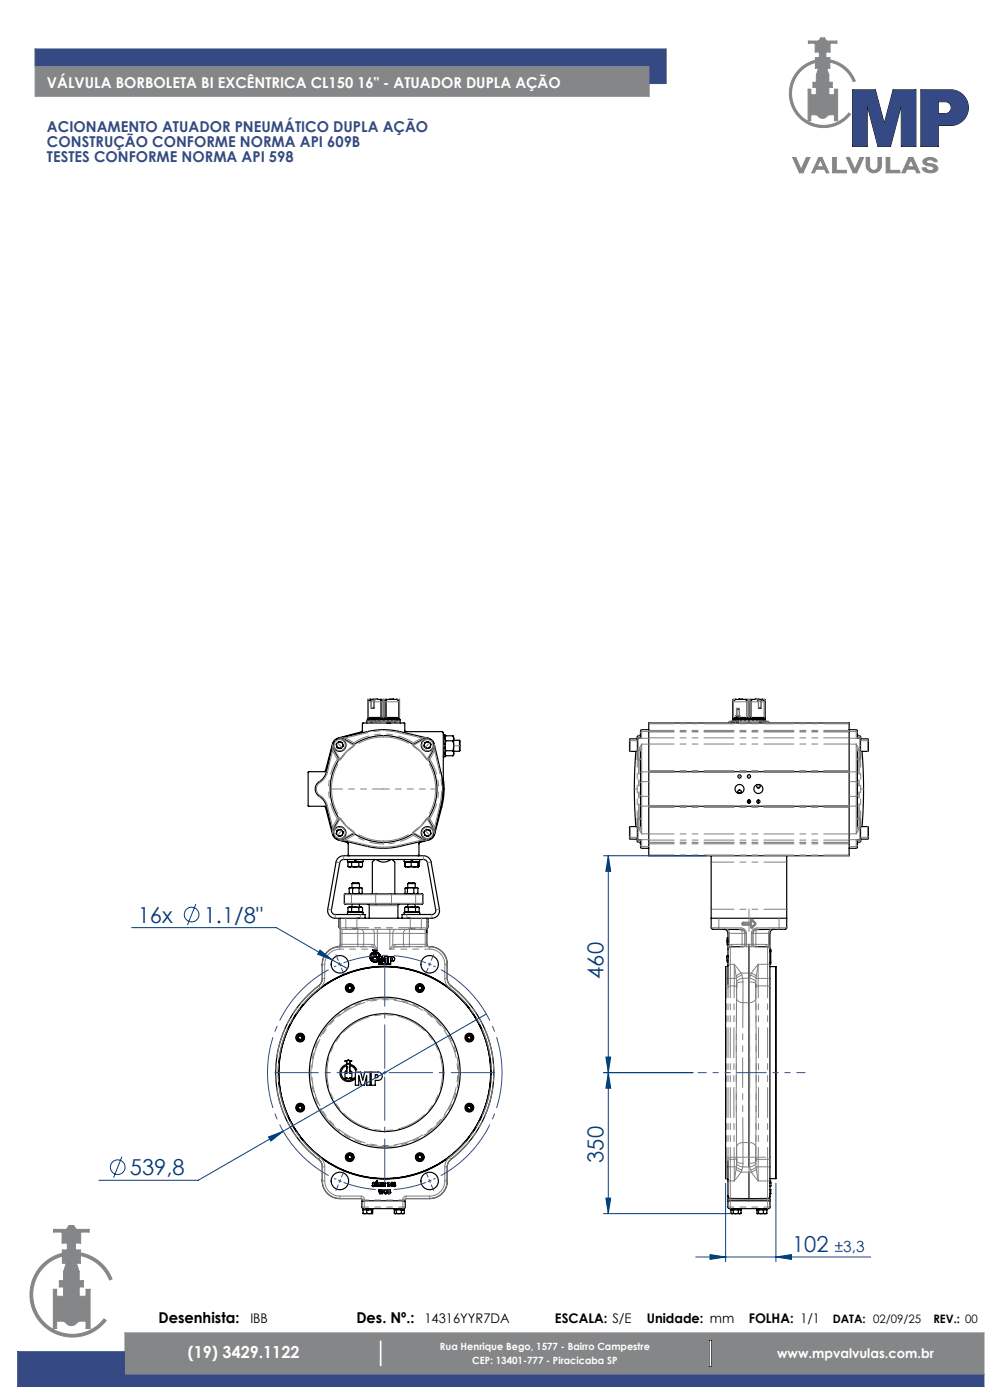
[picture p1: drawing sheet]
<svg xmlns="http://www.w3.org/2000/svg" width="210mm" height="297mm" viewBox="0 0 210 297" stroke-linecap="round" stroke-linejoin="round" font-family="sans-serif">
<defs><g id="words">
<g font-size="4.7" fill="#004080">
<text x="29.2" y="195.7">16x</text>
<text x="43.2" y="195.7">1.1/8&quot;</text>
<text x="128" y="207.6" transform="rotate(-90 128 207.6)">460</text>
<text x="27.5" y="249.3">539,8</text>
<text x="128" y="246.7" transform="rotate(-90 128 246.7)">350</text>
<text x="168" y="265.7">102</text>
</g>
<text font-size="3.5" fill="#fff" x="39.8" y="288.1">(19) 3429.1122</text>
<text font-size="3.3" fill="#004080" x="177.1" y="265.7">±3,3</text>
<text font-size="3.2" fill="#fff" x="10" y="18.7">VÁLVULA BORBOLETA BI EXCÊNTRICA CL150 16&quot; - ATUADOR DUPLA AÇÃO</text>
<g font-size="3.2" fill="#354a84">
<text x="10" y="27.9">ACIONAMENTO ATUADOR PNEUMÁTICO DUPLA AÇÃO</text>
<text x="10" y="31.1">CONSTRUÇÃO CONFORME NORMA API 609B</text>
<text x="10" y="34.3">TESTES CONFORME NORMA API 598</text>
</g>
<g font-size="3.2">
<text x="33.6" y="280.7">Desenhista:</text>
<text x="75.6" y="280.7">Des. Nº.:</text>
</g>
<g font-size="2.8">
<text x="53.1" y="280.7">IBB</text>
<text x="90" y="280.7">14316YYR7DA</text>
<text x="117.7" y="280.7">ESCALA: S/E</text>
<text x="137.2" y="280.7">Unidade: mm</text>
<text x="158.8" y="280.7">FOLHA: 1/1</text>
</g>
<text font-size="2.8" fill="#fff" x="164.9" y="288">www.mpvalvulas.com.br</text>
<g font-size="2.5">
<text x="176.6" y="280.7">DATA: 02/09/25</text>
<text x="198" y="280.7">REV.: 00</text>
</g>
<g font-size="2.1" fill="#fff">
<text x="93.3" y="286.4">Rua Henrique Bego, 1577 - Bairro Campestre</text>
<text x="100.2" y="289.3">CEP: 13401-777 - Piracicaba SP</text>
</g>
</g></defs>
<path d="M141.3 10.4v7.3M180.9 19.1h4.8l1.9 7.1 1.9-7.1h4.8v11.9h-3.1v-8.7l-2.3 8.7h-2.7l-2.3-8.7v8.7h-3zM195.3 19.1h6.6a3.8 3.8 0 0 1 3.5 3.9 3.8 3.8 0 0 1-3.8 3.6h-2.6v4.4h-3.7zM199 21.6h1.5a1.26 1.26 0 0 1 1.3 1.2 1.26 1.26 0 0 1-1.3 1.3h-1.5zM150.4 284.3h.6v5.7h-.6z" fill="none" stroke="#000" stroke-width=".21"/>
<g fill="none" stroke="#848688" stroke-width=".21">
<path d="M7.5 10.4v10h130.2v-6.3h-130.2M171.5 8.7h2.2l.4-.7h.8l.4 .7h2.2v.5h-1.4v1.8h-.9v1.2h.8v.5a7.2 7.2 0 0 1 5.4 4.5l-.4 .1a6.8 6.8 0 0 0-5-4.1v1.3h-.6l.4 1.4v1.5h.7v1.1h-.7v1.6h1.2v-1.2h.7v6.7h-.7v-1.2h-1.3a1.41 1.41 0 0 1-2.4 0h-1.3v1.2h-.6v-6.7h.6v1.2h1.2v-1.6h-.8v-1.1h.8v-1.5l.4-1.4h-.6v-1.2a6.8 6.8 0 0 0-4 10.3 6.8 6.8 0 0 0 11.1 .4l.3 .2a7.2 7.2 0 0 1-11.8-.4 7.2 7.2 0 0 1 4.4-11v-.6h.8v-1.2h-.9v-1.8h-1.4zM168.1 33.4h.7l1.1 2.6 1.2-2.6h.7l-1.5 3.3h-.7zM173.7 33.4h.7l1.4 3.3h-.5l-.4-.8h-1.8l-.3 .8h-.6zM174 33.9l.7 1.5h-1.4zM176.6 33.4h.8v2.7h2.1v.6h-2.9zM179.5 33.4h.7l1.1 2.6 1.1-2.6h.8l-1.5 3.3h-.7zM183.7 33.4h.8v1.8a.89 .89 0 0 0 .9 .9 .89 .89 0 0 0 .8-.9v-1.8h.8v1.6a1.63 1.63 0 0 1-1.6 1.7 1.63 1.63 0 0 1-1.7-1.7zM188 33.4h.7v2.7h2.2v.6h-2.9zM192.8 33.4h.8l1.5 3.3h-.6l-.4-.8h-1.8l-.3 .8h-.7zM193.2 33.9l.7 1.5h-1.4zM195.9 33.9a1.92 1.92 0 0 1 2.9 .3l-.7 .1a.94 .94 0 0 0-1.6 .1l.2 .2a2.84 2.84 0 0 1 2.2 .9 1.17 1.17 0 0 1-1.5 1.2l-1.2-.3-.6-.7v-.1h.9a.88 .88 0 0 0 .8 .6 .88 .88 0 0 0 .8-.5l-.4-.4a1.9 1.9 0 0 1-1.9-.9z"/>
<path d="M11.4 260.8h2.7l.6-.8h.9l.6 .8h2.7v.6h-1.8v2.3h-1.1v1.5h1.1v2.8h-3.9v-2.8h1.1v-1.5h-1.1v-2.3h-1.8zM13.2 265.9a9 9 0 0 0-5.4 13.7 9 9 0 0 0 14.7 .5l-.4-.3a8.4 8.4 0 0 1-13.7-.5 8.4 8.4 0 0 1 4.8-12.8M14.1 268l-.6 1.8v1.9h-.9v1.3h.9v2h-1.5v-1.5h-.7v8.3h.7v-1.5l1.6 .1a1.72 1.72 0 0 0 2.4 .5l.7-.6h1.6v1.5h.8v-8.3h-.8v1.5h-1.5v-2h.9v-1.3h-.9v-1.9l-.6-1.8M17.1 265.8a9 9 0 0 1 6.7 5.5l-.6 .2a8.4 8.4 0 0 0-6.1-5.1M26.5 286.8v-4h182.2v8.8h-182.2M80.4 284.3h.6v5.6h-.6z"/>
</g>
<path d="M137.7 17.7h3.6M141.3 10.4h-133.8v3.7M3.8 286.8h22.7v4.8h182.2v2.5h-204.9z" fill="none" stroke="#354a84" stroke-width=".21"/>
<path d="M3.8 286.8v7.3h204.9v-2.5h-182.2v-4.8zM7.5 10.4v3.7h130.2v3.6h3.6v-7.3zM195.3 19.1v11.9h3.7v-4.4h2.6a3.8 3.8 0 0 0 3.8-3.6 3.8 3.8 0 0 0-3.5-3.9zM199 21.6h1.7l.6 .3 .5 .9-.3 .9-.7 .4h-1.8zM180.9 19.1v11.9h3v-8.7l2.3 8.7h2.7l2.3-8.7v8.7h3.1v-11.9h-4.8l-1.9 7.1-1.9-7.1z" fill-rule="evenodd" fill="#354a84"/>
<path d="M26.5 282.8v8.8h182.2v-8.8zM150.4 284.3h.6v5.7h-.6zM80.4 284.3h.6v5.6h-.6zM17.1 265.8v.6a8.4 8.4 0 0 1 6.1 5.1l.6-.2a9 9 0 0 0-6.7-5.5zM11.4 260.8v.6h1.8v2.3h1.1v1.5h-1.1v2.8h3.9v-2.8h-1.1v-1.5h1.1v-2.3h1.8v-.6h-2.7l-.6-.8h-.9l-.6 .8zM9.1 268.1a9 9 0 0 0 .3 13.2 9 9 0 0 0 13.1-1.2l-.4-.3a8.4 8.4 0 0 1-13.7-.5 8.4 8.4 0 0 1 4.8-12.8v-.6a9 9 0 0 0-4.1 2.2zM14.1 268l-.6 1.8v1.9h-.9v1.3h.9v2h-1.5v-1.5h-.7v8.3h.7v-1.5h1.5l1 .8 .6 .1 .7-.1 1-.8h1.5v1.5h.8v-8.3h-.8v1.5h-1.5v-2h.9v-1.3h-.9v-1.9l-.6-1.8zM7.5 14.1v6.3h130.2v-6.3zM168.1 33.4l1.5 3.3h.7l1.5-3.3h-.7l-1.2 2.6-1.1-2.6zM173.7 33.4l-1.5 3.3h.6l.3-.8h1.8l.4 .8h.5l-1.4-3.3zM174 33.9l.7 1.5h-1.4zM176.6 33.4v3.3h2.9v-.6h-2.1v-2.7zM183.7 33.4v1.9l.5 .9 .5 .3 .7 .2 .6-.2 .5-.3 .5-.9v-1.9h-.8v2.1l-.3 .5-.5 .1-.6-.1-.3-.5v-2.1zM188 33.4v3.3h2.9v-.6h-2.2v-2.7zM192.8 33.4l-1.5 3.3h.7l.3-.8h1.8l.4 .8h.6l-1.5-3.3zM193.2 33.9l.7 1.5h-1.4zM196 33.8l-.2 .5 .2 .5 .6 .3 1.1 .2 .4 .4-.2 .4-.6 .1-.6-.2-.2-.4h-.9l.4 .6 .6 .4 .9 .1 .8-.2 .5-.4 .1-.5-.3-.4-.7-.4-1.1-.2-.3-.3 .2-.3 .6-.1 .5 .1 .3 .3h.7l-.3-.5-.6-.3-.7-.1-.7 .1zM179.5 33.4l1.5 3.3h.7l1.5-3.3h-.8l-1.1 2.6-1.1-2.6zM171.5 8.7v.5h1.4v1.8h.9v1.2h-.8v.6a7.2 7.2 0 0 0-4.4 11 7.2 7.2 0 0 0 11.8 .4l-.3-.2a6.8 6.8 0 0 1-11.1-.4 6.8 6.8 0 0 1 4-10.3v1.2h.6l-.4 1.4v1.5h-.8v1.1h.8v1.6h-1.2v-1.2h-.6v6.7h.6v-1.2h1.2l.8 .6 .5 .1 .5-.1 .8-.6h1.2v1.2h.7v-6.7h-.7v1.2h-1.2v-1.6h.7v-1.1h-.7v-1.5l-.4-1.4h.6v-1.3a6.8 6.8 0 0 1 5 4.1l.4-.1a7.2 7.2 0 0 0-5.4-4.5v-.5h-.8v-1.2h.9v-1.8h1.4v-.5h-2.2l-.4-.7h-.8l-.4 .7z" fill-rule="evenodd" fill="#848688"/>
<g fill="none" stroke="#000" stroke-width=".25">
<path d="M70.6 157.9l-1.4 5.8a4.4 4.4 0 0 1-2 2.6 1.99 1.99 0 0 0 1 3l.6 .6 .3 .8 1.5 6.2M71.1 157l.7-.4h.8l2.4 1.3a12 12 0 0 1 12.8 0l1.9-1.1a1.67 1.67 0 0 1 2 .3 1.67 1.67 0 0 1 .2 2l-1 1.9a12 12 0 0 1 0 12.8l1 1.9a1.67 1.67 0 0 1-.2 2 1.67 1.67 0 0 1-2 .3l-2-1.1a11.8 11.8 0 0 1-12.7 0l-1.9 1.1a1.67 1.67 0 0 1-2-.3 1.67 1.67 0 0 1-.3-2l1.1-1.9a12 12 0 0 1 0-12.8l-1.1-1.9a1.67 1.67 0 0 1 .3-2.1zM71.3 157.9l.6-.6 .7 .2 .2 .8-.5 .5-.8-.2zM71.9 156.6l6-1.4a15 15 0 0 1 6.9 0l6.1 1.4M77.8 153v.4M77.8 153h.1M77.9 152.7h.1M78 152.9h.1M78 152.2h.1M78 152.3l-.2 .7M78 152.3l-.1 .4M78 152.3h.2"/>
<path d="M78 152.3h.1M78.1 152.2h2.8M78.1 152.3l-.1 .4M78.1 152.3h.1M78.1 152.3l-.1 .6M78.2 152.3l-.2 .6M78.2 152.3h.1M78.2 152.3l-.1 .4 .1-.4M78.3 152.3l-.1 .4 .2-.4M78.3 152.3h.1M78.4 152.3h.1M78.5 152.3l-.2 .6 .2-.6"/>
<path d="M78.5 152.3h.1M78.6 148.4l-.4 .1-.2 .4M78.6 148.4h-.6v3.8M78.6 148.4l-.4 .1-.1 .3v3.4M78.6 148.4h.4M78.6 152.3v.4M78.6 152.3h.1M78.7 152.3l-.1 .4M78.7 152.3h.1M78.7 153.2h.1M78.7 148.7h.1M78.8 148.7h.1"/>
<path d="M78.8 148.7h-.1M78.8 148.7v.1M78.8 148.7v1.5M78.8 152.3v.4M78.8 152.3h.1M78.8 153.2h-.1M78.8 153.2v.1M78.8 153h.1M78.8 153v.2M78.8 153l-.1 .2M78.8 153.3h.1M78.8 152.9l-.1 .3"/>
<path d="M78.8 153.2h.1M78.8 152.3l-.1 .4M78.8 152.9h.1M78.8 152.9v.3M78.8 152.3h.2M78.9 153.2h.1M78.9 153.2v.1M78.9 153l.1 .1M78.9 152.9l.1 .3M78.9 153l.1 .2M78.9 153h.1M79 152.3l-.1 .6"/>
<path d="M79 152.3h.1M79 153.1h.1M79 153.2h-.1M79 153.2h.1M79 153.2l-.1 .1M79 153h-.1M79 152.9v.1M79 152.3h.2M79 148.4l-.3 .3M79 148.4h.2M79.2 152.3v.4M79.2 152.3h.1"/>
<path d="M79.3 152.3l-.1 .4M79.3 152.3h.1M79.4 148.7v1.5h-.7M79.4 148.7h.1M79.4 153.1v.1M79.4 152.3v.4M79.4 152.3h.1M79.5 152.3l-.1 .4M79.5 152.3h.2M79.7 152.3l-.1 .6M79.7 152.3h.1M79.7 152.3h.2"/>
<path d="M79.9 152.2v.1M79.9 148.4h.2M79.9 152.3v.4l.1-.4M79.9 152.3h.1M79.9 152.3v.4M80 152.3h.2M80 148.3h-.7l-.6 .4M80.2 152.3v.4l.1-.4M80.2 152.3h.1M80.2 152.3v.4M80.3 152.3h.2M80.5 152.3l-.1 .6"/>
<path d="M80.5 152.3h.1M80.5 152.3h.2M80.7 148.4h-.5a.61 .61 0 0 0-.8 .3M80.7 148.4h.1M80.7 148.4l.1 .5M80.7 148.4l.2 .4v3.4M80.7 148.4h.3M80.7 152.3v.4M80.7 152.3h.1M80.8 152.3l-.1 .4M80.8 152.3h.2M80.9 152.2h.1"/>
<path d="M80.9 152.2h.4M81 148.4h.7M81 148.4l.3 .5v3.3M81 152.3v.4M81 152.3h.1M81.1 152.3l-.1 .4M81.1 152.3h.2M81.3 152.2h.1M81.3 152.3v.7M81.3 152.3h.1M81.4 153l1.9 .1M81.4 153l-2 .1"/>
<path d="M81.4 152.3v.7M81.4 152.3h.2M81.4 152.2h.1M81.4 152.2h.5M81.6 152.3l.1 .4M81.6 152.3h.1M81.7 152.3v.4M81.7 152.3h.2M81.7 148.4l-.3 .5v3.3M81.7 148.4h.3l-.1 .5M81.9 148.9v3.3M81.9 152.2h.1"/>
<path d="M81.9 152.2h2.8M81.9 152.3l.1 .4M81.9 152.3h.1M82 152.3v.4M82 152.3h.2M82.1 153.4h.7M82.2 152.3l.1 .6M82.2 152.3h.1M82.3 152.3v.6M82.3 152.3h.2M82.5 152.3l.1 .4M82.5 152.3h.1"/>
<path d="M82.5 153.3v.1M82.5 152.3h.2M82.7 152.3l.2 .4M82.7 152.3h.1M82.8 152.3v.4M82.8 152.3l.1 .4M82.8 152.3h.2M82.9 152.2v.1M83 152.3l.1 .6M83 152.3h.1M83.1 152.3v.6M83.1 152.3h.1"/>
<path d="M83.2 152.3l.2 .4M83.2 152.3h.1M83.3 152.3v.4M83.3 152.3l.1 .4M83.3 152.3h.2M83.3 148.4h.2M83.3 153.1v.1M83.4 148.3l-.8 .1M83.5 152.3l.1 .4-.1-.4M83.5 152.3h.1M83.5 152.3l.1 .4M83.5 152.3h.2"/>
<path d="M83.7 153.2h.1M83.7 152.3l.2 .6M83.7 152.3h.1M83.7 152.3l.1 .6M83.8 152.3l.1 .6M83.8 152.3h.1M83.8 153.2v.1M83.8 152.9l-.1 .3M83.8 153v.2M83.8 153h-.1M83.8 152.9h.1M83.8 152.9v.3"/>
<path d="M83.8 153.2h-.1M83.8 153.3h.1M83.8 153.2h.1M83.9 153.2h.1M83.9 153.2v.1M83.9 153.1l.1 .1M83.9 152.9h.1M83.9 152.9v.2M83.9 153.2h-.1M83.9 152.3l.1 .4M83.9 152.3h.1M83.9 153l.1 .2"/>
<path d="M83.9 153.1h.1M83.9 152.9v.1M83.9 152.3h.2M84 153.2l-.1 .1M84 152.9h.1M84 152.9l-.1 .1M84 153.2h-.1M84 153.2h.1M84.1 152.3l.1 .4M84.1 152.3h.1M84.1 148.4h-2.1l-.1 .5M84.1 148.4l.4 .1 .1 .3 .1 3.4"/>
<path d="M84.1 148.4h.6M84.1 148.4l.4 .1 .2 .4v3.3M84.2 152.3l.2 .6-.1-.6M84.2 152.3h.1M84.3 152.3h.1M84.4 152.3l.1 .4M84.4 152.3h.1M84.5 152.7h.1M84.5 152.3l.1 .4M84.5 152.3h.1M84.6 152.3l.1 .6M84.6 152.3h.1"/>
<path d="M84.6 152.7h.1M84.6 152.3l.1 .4M84.7 152.3h.1M84.7 152.2h.1M84.7 152.3l.1 .4M84.7 148.4h.1M84.7 152.3l.2 .7M84.7 148.4v3.8M84.7 152.9h.1M84.7 152.7h.1M84.8 152.7h.1M84.9 153h.1"/>
<path d="M84.9 153v.4M90.1 157.5l.8-.2 .5 .6-.2 .7-.7 .2-.6-.5zM92.1 157.9l1.5 6a15 15 0 0 1 0 6.9l-1.5 6.1M94 155.9h.4v2.3M94.4 158.2v2.3h-.4M94.4 158.2l.2 1.1M94.6 159.3l-.2 .5 .2 .5M94.6 157.2l-.2 1M94.6 157.2h1.5M94.6 159.3h1.5M94.6 156.1l-.2 .3M96.1 156.1l.1 .5"/>
<path d="M96.1 157.2l.1 1M96.1 159.3l.1 .5M96.2 158.2l-.1 1.1M96.2 156.6l-.1-.5h-1.5l-.2 .5 .2 .6M96.2 159.8l-.1 .5M96.2 158.2v1.6M96.2 156.6l-.1 .6M96.2 156.6v1.6M96.2 159.4h1.3M96.2 157h1.3M97.5 157v2.4M134.9 159.4l-.3 8 .3 8"/>
<path d="M135.2 156.7h-1.5l-.2 .2 .1 2.4 1.6 .1M135.2 156.7v4.3M135.9 156.5v.1M135.9 159.3v16.2M135.9 155.7l-.2 .3-.5 .2-.1 .5M135.9 156.5h.1M135.9 156.6h-.6l-.1 .1M135.9 156.6h.1M137.6 154.8l-1.7 .1v1.6M155.1 153.4h.5M155.4 152.7h.1M155.5 153.3v.1"/>
<path d="M155.5 152.7h.1M155.5 152.9h.1M155.5 148.4v3.8M155.5 148.4h.1M155.5 152.2h.1M155.5 152.3l-.2 .7M155.5 152.3h.1M155.5 152.3l-.1 .4M155.5 152.3h.2M155.5 148.4h.6M155.6 152.3h.1M155.6 152.2h.6"/>
<path d="M155.6 152.3l-.1 .4M155.6 152.7h.1M155.6 152.3l-.1 .6M155.7 152.3h.1M155.7 152.3l-.1 .4M155.7 152.7h.1M155.8 152.3l-.1 .4M155.8 152.3h.1M155.9 152.3h.1M155.9 153.1v.1M155.9 153.1l-1.1-.1-.1 .4M155.9 153.1h.1"/>
<path d="M156 152.3l-.2 .6 .2-.6M156 152.3h.1M156.1 148.4l-.4 .1-.2 .4v3.3M156.1 148.4l-.4 .1-.1 .3v3.4M156.1 148.4h2.1M156.1 152.3v.4M156.1 152.3h.1M156.2 152.3l-.1 .4M156.2 152.3h.1M156.2 152.2h.7M156.2 151.8v.4M156.2 151.8h.1"/>
<path d="M156.2 150.3h.7l-.1 1.5M156.2 153.2h.1M156.2 151.8l.6 .4M156.3 151.8h-.1M156.3 151.8h.1M156.3 153.2h.1M156.3 150.3v1.5M156.3 150.3h.1M156.3 152.3l-.1 .4M156.3 152.3h.1M156.3 153.2h-.1M156.3 153h.1"/>
<path d="M156.3 153v.2M156.3 153l-.1 .2M156.3 153.2v.1M156.3 152.9l-.1 .3 .1 .1M156.3 152.3v.4M156.3 152.9h.1M156.3 152.9v.3M156.3 152.3h.2M156.3 150.3h.5M156.4 153.2h.1M156.4 153.2v.1M156.4 150.3v.1"/>
<path d="M156.4 153l.1 .1M156.4 152.9l.1 .3M156.4 153h.1M156.4 153l.1 .2M156.5 150.3v.1M156.5 152.3l-.1 .6M156.5 152.3h.1M156.5 153.1h.1M156.5 153.2h-.1M156.5 153.2h.1M156.5 153.2l-.1 .1M156.5 152.9v.1"/>
<path d="M156.5 152.3h.2M156.6 150.3v.1M156.7 152.3l-.1 .4M156.7 152.3h.1M156.7 148.4h.2M156.7 152.3v.4M156.8 152.3l-.2 .4M156.8 152.3h.1M156.8 150.3v.1M156.8 148.3l.8 .1M156.9 151.8h.1M156.9 152.2h1.4"/>
<path d="M156.9 151.8v.4M156.9 152.3v.4M156.9 152.3h.1M157 152.3l-.1 .4M157 152.3h.2M157.2 152.3l-.1 .6 .1-.6M157.2 152.3h.1M157.2 152.3l-.1 .6M157.2 152.3h.2M157.4 152.2v.1M157.4 152.3v.4M157.4 152.3h.1"/>
<path d="M157.5 152.3l-.1 .4M157.5 152.3h.2M157.7 152.3v.4M157.7 152.3h.1M157.8 152.3l-.1 .4M157.8 152.3h.2M158 152.3l-.1 .6M158 152.3h.1M158 152.3h.2M158.2 148.4h.1M158.2 148.4l.1 .5M158.2 148.4l.2 .5"/>
<path d="M158.2 148.4h.3M158.2 152.3v.4M158.2 152.3h.1M158.3 152.3l-.1 .4M158.3 152.3h.2M158.4 152.2h.1M158.4 148.9v3.3M158.4 152.2h.4M158.5 148.4h.8M158.5 148.4l.3 .5v3.3M158.5 152.3v.4M158.5 152.3h.1"/>
<path d="M158.6 152.3l-.1 .4M158.6 152.3h.2M158.8 152.2h.1M158.8 152.3v.7l.1-.7M158.8 152.3h.1M158.9 152.3h.2M158.9 152.2h.1M158.9 152.2h.5M159.1 152.3l.1 .4M159.1 152.3h.1M159.2 152.3v.4M159.2 152.3h.2"/>
<path d="M159.3 148.4l-.4 .5v3.3M159.3 148.4h.2M159.4 152.2h.1M159.4 152.2h2.8M159.4 152.3l.1 .4M159.4 152.3h.1M159.5 152.3v.4M159.5 152.3h.2M159.5 148.4l-.1 .4v3.4M159.5 148.4l-.1 .5M159.5 148.4h.5a.61 .61 0 0 1 .8 .3M159.7 152.3l.1 .6v-.6"/>
<path d="M159.7 152.3h.1M159.8 152.3v.6M159.8 152.3h.2M160 152.3l.1 .4-.1-.4M160 152.3h.1M160 152.3l.1 .4M160 152.3h.2M160.1 148.4h.2M160.2 148.3h.7l.6 .4M160.2 152.3l.2 .4-.1-.4M160.2 152.3h.1M160.3 152.3v.4"/>
<path d="M160.3 152.3h.2M160.4 152.2v.1M160.5 152.3l.1 .6M160.5 152.3h.1M160.6 152.3v.6M160.6 152.3h.1M160.7 152.3l.2 .4-.1-.4M160.7 152.3h.1M160.8 152.3v.4M160.8 152.3h.2M160.8 148.7h.1M160.9 148.7h.1"/>
<path d="M160.9 148.7v1.5h.6M161 152.3v.4M161 152.3h.1M161 152.3l.1 .4M161 148.4h.2M161 152.3h.2M161.2 153.2h.1M161.2 148.4l.3 .3M161.2 148.4h.4M161.2 152.3l.1 .6M161.2 152.3h.1M161.3 152.3v.6"/>
<path d="M161.3 152.3h.1M161.3 153.2v.1M161.3 152.9l-.1 .3M161.3 153v.2M161.3 153h-.1M161.3 152.9h.1M161.3 152.9v.3M161.3 153.2h-.1M161.3 153.2h.1M161.4 153.2h.1M161.4 153.2v.1M161.4 152.9h.1"/>
<path d="M161.4 152.9l.1 .3M161.4 153.2h-.1M161.4 152.3l.1 .4M161.4 152.3h.1M161.4 153h.1M161.4 152.9v.1M161.4 153l.1 .2M161.4 153v.1M161.4 152.3h.2M161.5 148.7v1.5M161.5 148.7h.1M161.5 148.7v.1"/>
<path d="M161.5 153.2l-.1 .1M161.5 152.9h.1M161.5 152.9l-.1 .1M161.5 153.2h-.1M161.5 153.2h.1M161.6 152.3l.1 .4M161.6 152.3h.1M161.6 148.4h.6v3.8M161.6 148.4l.4 .1 .2 .3v3.4M161.6 148.4h.1M161.7 148.4l.3 .1 .2 .4v3.3M161.7 148.4l.2 .1"/>
<path d="M161.7 152.3l.2 .6-.1-.6M161.7 152.3h.1M161.8 152.3h.1M161.8 153.1l1.2-.1v.4M161.8 153.1v.1M161.8 153.1h.1M161.9 152.3l.1 .4-.1-.4M161.9 152.3h.1M162 152.3h.1M162 152.3l.1 .4zM162.1 152.3l.2 .6-.2-.6M162.1 152.3h.1"/>
<path d="M162.1 152.3l.2 .4M162.2 152.3l.1 .4M162.2 152.3h.1M162.2 152.2h.1M162.2 152.3l.2 .7M162.3 152.7h.1M180.1 154.8l1.7 .1 .1 1.6M181.9 156.6h.5l.1 .1M181.9 155.7l.3 .3M181.9 159.3v16.2M181.9 156.5h.1M181.9 156.5v.1"/>
<path d="M182.2 156h.1M182.2 156l.3 .2 .1 .5M182.5 156.7h1.6l.1 .2v2.4l-1.7 .1M182.5 156.7v4.3M182.9 159.4l.3 8-.3 8M69 171.2l-.2-.2h-3.4v-7.1l.1-.2 3.5-.1 1.5-5.8a1.83 1.83 0 0 1 1.3-1.3l4.9-1.3 .2-.2v-1.5l.1-.1h8.7l.2 .1v1.5l.1 .2h7.8l.2 .3v9.6a15.3 15.3 0 0 1-.3 6.1l-1.5 5.7a1.83 1.83 0 0 1-1.3 1.3l-2 .6v2.6l-.2 .1M69 171.2h.1M69 171.2l1.5 5.7a1.83 1.83 0 0 0 1.3 1.3l2 .6 .1 2.6 .1 .1M71.5 176.1l.8-.2 .5 .6-.2 .7-.7 .2-.6-.5zM71.9 178.1l6 1.5a15 15 0 0 0 6.9 0l6.1-1.5M90.5 175.9l.7 .2 .2 .8-.5 .5-.8-.2-.2-.7zM94.4 160l.2 .3"/>
<path d="M94.6 160.3h1.5M135.1 178l.1 .6 .5 .2 .2 .2M135.2 178l.1 .2h.6M135.2 175.4h-1.5l-.2 .1 .1 2.4 1.6 .1M135.2 173.7v4.3M135.9 178.2h.1M135.9 178.2v1.7l1.7 .1M137.6 163.7v7.3M137.6 171h.1M137.6 171v.2M137.6 163.7v-10.3h42.5v10.3M137.6 171.2h.1"/>
<path d="M137.6 171.2v10.3M137.6 171h42.5M137.6 163.7h42.5M156.6 168.2h.3M156.8 168.3a.38 .38 0 0 1-.2-.5 .38 .38 0 0 1 .6 0 .38 .38 0 0 1-.3 .5M156.9 168.2h.2M156.9 168.2l-.1 .1M158.9 169.7a.34 .34 0 0 1 .3 .3 .34 .34 0 0 1-.3 .4M158.9 169.7a.34 .34 0 0 0-.4 .3 .34 .34 0 0 0 .4 .4M158.9 169.7v.7M160.7 167.1h.4M160.8 166.4a.37 .37 0 0 0-.2 .6 .37 .37 0 0 0 .6 0 .37 .37 0 0 0-.3-.6"/>
<path d="M160.9 169.7a.34 .34 0 0 1 .3 .3 .34 .34 0 0 1-.3 .4M160.9 169.7a.34 .34 0 0 0-.4 .3 .34 .34 0 0 0 .4 .4M160.9 169.7v.7M180.1 163.7v7.3M180.1 171h.1M180.1 171v.2M180.1 171.2h.1M180.1 171.2v10.3M181.9 178.2h.1M181.9 178.2l-.1 1.7-1.7 .1M182.2 178.7l-.3 .3M182.2 178.7h.1"/>
<path d="M182.5 175.4h1.6l.1 .1v2.4l-1.7 .1M182.5 173.7v4.3M182.5 178l-.1 .2h-.5M182.6 178l-.1 .5-.3 .2M71.8 182l.5-.3 .6-.2h16.9a1.63 1.63 0 0 1 1.6 1.4l1.8 10a1.63 1.63 0 0 1-1.6 1.9h-20.5a1.63 1.63 0 0 1-1.6-1.9l1.8-10zM71.9 196.7l.3 .2M71.9 196.7h.1M72.2 196.9v3.5l-.2 .3a3.9 3.9 0 0 0-3.6 4.2M72.2 194.8v.2M72.2 195l-.3 .2v1.5M73.1 189.7l16.5-.1 .1 .2v1.9l-.2 .1h-16.3l-.2-.2zM73.7 194v-.5h3.3v.5"/>
<path d="M73.7 182.3v.5h1.5M73.8 183.8l.4 .1M73.8 192.6v.8h3.1v-.8M73.8 183.8v-.9h3.1v.9M74 182.8v.1M74 193.4v.1M74.1 189.5l.3 .1 .4-.1M74.1 189.5l.2 .1M74.1 188.4v1.1M74.1 188.4h.1M74.2 192.4l.4 .2M74.2 192.4h1.2"/>
<path d="M74.2 192.4l-.4 .2M74.2 183.9h1.2M74.4 188.3l.4 .1M74.4 188.3h1.1M74.4 188.3l-.3 .1M74.6 183.8l.8 .1M74.6 183.8l-.4 .1M74.6 182.9v.9M74.6 192.6v.8M74.6 197.2h1.5zM74.7 187.4l.1-.1h1.3l.1 .1M74.7 187.4h1.5"/>
<path d="M74.7 187.4v.9M74.7 191.8v.6M74.8 189.5l.7 .1 .7-.1M74.8 188.4v1.1M75.2 182.8h.1M75.2 182.3v.5M75.3 182.8h.2M75.3 182.3v.5M75.4 192.4l-.8 .2M75.4 192.4l.7 .2M75.4 192.4h1.1M75.4 183.9h1.1"/>
<path d="M75.4 182.3v.5M75.5 182.8h.1M75.5 188.3l-.7 .1M75.5 188.3l.7 .1M75.5 188.3h1M75.5 182.3v.5M76.1 183.8l-.7 .1M76.1 183.8l.4 .1M76.1 182.9v.9M76.1 192.6v.8M76.2 188.4v1.1M76.2 187.4v.9"/>
<path d="M76.2 191.8v.6M76.5 188.3l-.3 .1M76.5 188.3l.3 .1zM76.5 192.4l-.4 .2M76.5 192.4l.4 .2M76.7 182.8v.1M76.7 193.4v.1M76.8 189.5l-.2 .1M76.8 188.4v1.1l-.3 .1-.3-.1M76.9 183.8l-.4 .1M77 182.3v.5h-1.5M77.4 194.8v-.8h-6.3a.83 .83 0 0 1-.8-1l1.8-10a.83 .83 0 0 1 .8-.7h16.9a.83 .83 0 0 1 .9 .7l1.7 10a.83 .83 0 0 1-.8 1h-6.3v.8"/>
<path d="M78 191.8l.3 .3v2.7M79.5 182.3l-.5 .6v6.7M79.8 182.3a2.38 2.38 0 0 0 3.1 0M83.2 182.3l.5 .6v6.7M84.7 191.8l-.3 .3v2.7M85.7 194v-.5h3.3v.5M85.7 182.3v.5h1.5M85.8 183.8l.8 .1M85.8 192.6v.8h3.1v-.8M85.8 183.8v-.9h3.1v.9M85.8 183.8l.2 .1M86 183.8l.6 .1"/>
<path d="M86 183.8v.1M86 182.9v.9M86 189.6h.1M86 182.8v.1M86 193.4v.1M86.2 188.3l-.3 .1v1.1l.3 .1 .2-.1M86.2 188.3l.2 .1M86.2 188.3h.9M86.2 188.3l-.2 .1M86.2 192.4l.4 .2M86.2 192.4h1.2M86.2 192.4l-.4 .2"/>
<path d="M86.4 189.5l.7 .1 .7-.1M86.4 188.4v1.1M86.5 187.4l.2-.1h1.2l.2 .1M86.5 187.4h1.6M86.5 187.4v.9M86.5 191.8v.6M86.6 183.9h1.3M86.6 192.6v.8M86.7 197.2h1.4zM87.1 188.3l-.7 .1M87.1 188.3l.7 .1M87.1 188.3h1.1"/>
<path d="M87.2 183.8l-.6 .1M87.2 183.8l.7 .1M87.2 182.9v.9M87.2 182.3v.5M87.2 182.8h.1M87.3 182.8h.2M87.3 182.3v.5M87.4 192.4l-.8 .2M87.4 192.4l.7 .2M87.4 192.4h1.1M87.5 182.3v.5M87.5 182.8h.1"/>
<path d="M87.8 189.5l.4 .1 .4-.1M87.8 188.4v1.1M87.9 183.9h.8M88.1 187.4v.9M88.1 191.8v.6M88.1 192.6v.8M88.2 188.3l-.4 .1M88.2 188.3l.4 .1M88.5 192.4l-.4 .2M88.5 192.4l.4 .2M88.6 183.8l-.7 .1M88.6 183.8l.1 .1"/>
<path d="M88.6 182.9v.9M88.6 189.5l-.1 .1M88.6 188.4v1.1M88.7 182.8v.1M88.7 193.4v.1M88.7 183.9h.1M88.8 182.9l-.1 1 .2-.1M88.9 183.8l-.2 .1M89 182.3v.5h-1.5M90.5 197.1v.9M90.5 195l.4 .2v1.5M90.5 194.8v.2"/>
<path d="M90.9 196.7l-.4 .2v3.4a.64 .64 0 0 0 .9 .5 3.7 3.7 0 0 1 3.5 4.1M90.9 196.7h.1M137.6 181.5h.1M137.6 181.5h42.5M150.9 181.5v13.3M150.9 194.8v2a.83 .83 0 0 0 1.1 .3l5.2 .1a.83 .83 0 0 1 .8 .8M150.9 194.8h16M153.6 197.2a.83 .83 0 0 1 .8 .8v3.4M154.3 200v.4h.1M154.3 199.6v.4M154.3 199.4v.2M154.3 199.4h.1"/>
<path d="M154.3 200h.1M154.3 199.6h.1M154.4 199h-.1v.4M159.2 196.1l.2 .2-.1 .3M159.3 195.3l.1 .4-.2 .1M159.5 195.2l.6 .6M160.1 196.1l-.6 .6M164.1 197.2a.83 .83 0 0 0-.8 .8v3.4M166.9 181.5v13.3M166.9 194.8v2a.83 .83 0 0 1-1.1 .3l-5.3 .1a.83 .83 0 0 0-.8 .8M180.1 181.5h.1M68.4 204.6l-.1 3.3-.4 .9a23.3 23.3 0 0 0-.1 37.4l.6 1.1v3.2"/>
<path d="M68.4 204.6h.1M74 209.2h.4l.2 .4-.2 .4h-.4l-.3-.4zM79.1 202.9h.1M79.1 203.8h.1M79.1 202.9v.9M79.1 201.5v.1M79.1 201.5h.3M79.1 201.5h.1M79.1 201.6h.1M79.2 203.6h.7M79.2 203.6v.2M79.2 203.8h.1"/>
<path d="M79.2 203.1h.2M79.2 203.6h.1M79.2 203.1h.1M79.2 202.9v.2M79.2 202.9h.1M79.3 202.7h.1M79.3 202.7v.2M79.3 202.8v.1M79.3 201.6v.2M79.3 201.6h-.2M79.3 201.6h.1M79.3 201.8h.1"/>
<path d="M79.3 202.1a.92 .92 0 0 0-.5 1.4 .92 .92 0 0 0 1.5 .1M79.3 202.1v.2M79.3 202.3h.1M79.3 202.1h.1M79.4 202.5v.2M79.4 203.1h.1M79.4 202.5h.1M79.4 202.8v.3M79.4 202.8v.1M79.4 202.8l-.1 .1M79.4 201.5h.1M79.4 202.3h.1"/>
<path d="M79.4 202.3v.2M79.4 202.3h-.1M79.5 201.9h.1M79.5 201.9a1.09 1.09 0 0 0-.9 1.6 1.09 1.09 0 0 0 1.8 .2M79.5 201.8h-.2M79.5 201.8h.1M79.5 201.8v.1M79.5 201.4h.1M79.5 201.4l-.1 .1M79.6 201.4h.1M79.6 201.4l.1 .1M79.6 201.9a1.09 1.09 0 0 1 1 .7"/>
<path d="M79.6 201.8h.1M79.6 201.8h.2M79.6 201.8v.1M79.6 201.9h.1M79.7 202.3h.1M79.7 202.3v.2M79.7 201.5h.1M79.7 202.8l.1 .1M79.7 203.1h.2M79.7 202.8v.3M79.7 202.8v.1M79.7 203.1h.1"/>
<path d="M79.7 202.5v.2M79.7 202.5h.1M79.7 202.1l.5 .2 .2 .4M79.7 202.1l.1 .2M79.8 201.6v.2M79.8 201.8h.1M79.8 201.6h.1M79.8 201.6h.2M79.8 202.8v.1M79.8 202.7h-.1M79.8 202.7v.2M79.9 202.9v.2"/>
<path d="M79.9 202.9h.1M79.9 203.8h.1M79.9 203.1h.1M79.9 203.6v.2M79.9 203.6h.1M79.9 201.6h.1M80 201.5v.1M80 201.5h-.1M80 201.5h-.3M80 203.8h.1M80 202.9h.1M80 202.9v.9"/>
<path d="M80.3 203.6h.1M80.3 203.6l.1 .1M80.4 202.9v1.6M80.4 204.5h.4M80.4 203.7h.1M80.4 202.9h.7M80.4 202.9h.1M80.4 204.5h.1M80.4 202.7h.1M80.6 202.6h.1M80.6 202.6l-.2 .1M80.8 203.3v1.2"/>
<path d="M80.8 204.5h.1M80.8 203.3v.1M80.8 203.3l.3 1.2M81.1 202.9h-.1M81.1 202.9l.2 1M81.1 204.5h.4M81.1 204.5h.1M81.3 203.9h.1M81.5 204.5h.1M81.6 202.9h.6M81.6 202.9h.1M81.6 202.9l-.3 1"/>
<path d="M81.8 204.5h.4M81.8 203.3v1.2M81.8 203.3l-.3 1.2M82.2 204.5h.1M82.2 202.9h.1M82.2 202.9v1.6M82.4 204.5h.5M82.4 202.9v1.6M82.4 202.9h.8M82.4 202.9h.1M82.4 204.5h.1M82.8 203.3h.3a.18 .18 0 0 1 .1 .1 .18 .18 0 0 1-.1 .2h-.3"/>
<path d="M82.8 203.3v.3M82.8 203.9l.1 .6M82.8 203.9h.4M82.8 203.9h.1M82.8 204.5h.1M82.8 203.3h.1M82.9 203.6h-.1M83.2 202.9a.5 .5 0 0 1 .5 .6 .5 .5 0 0 1-.5 .4M83.2 202.9a.51 .51 0 0 1 .5 .6 .51 .51 0 0 1-.5 .4M83.2 202.9h.1M88.7 209.3l.5-.1 .3 .3-.1 .4-.5 .2-.3-.4zM94.9 204.6h.1"/>
<path d="M94.9 204.6v3.2l.3 .9a24.6 24.6 0 0 1 8.8 13.1 23.4 23.4 0 0 1-8.7 24.5l-.4 .9v3.3M99.2 219.9l.4-.2 .4 .2v.4l-.4 .3-.4-.3zM154.3 203.4v.3M154.3 203.7v.4h.1M154.3 203.1v.3M154.3 202.9h.1M154.3 203.1h.1M154.3 203.7h.1M154.3 203.4h.1M154.3 202.9v.2M154.4 204.7l-.3 .4a.36 .36 0 0 0-.2 .5v43.9a.36 .36 0 0 0 0 .3 .36 .36 0 0 0 .3 .2l.2 .4M154.4 201.4v7.4"/>
<path d="M154.4 202.7h-.1v.2M156.3 208.7l-.1 .9M157.7 200.8l-2.9 .1-.2 .1-.2 .4M158.9 200.3v47.3M160.1 200.8l2.8 .1 .3 .2 .1 .3M160.3 208.7v.8M163.3 201.4v52.3M163.3 205.1h1.3M163.3 201.9h.2M163.3 201.4h.2v.5M163.3 201.5h.2M163.5 201.9v2.2"/>
<path d="M163.5 204.1h-.2M163.5 204.1v.4h-.2M163.5 201.6h-.2M163.5 201.8h-.2M164.6 205.1v44.9M63.2 220l.4-.3 .4 .1 .1 .4-.3 .4-.4-.2zM63.3 234.8l.4-.3 .4 .3v.4l-.4 .2-.4-.2zM73.2 225a.38 .38 0 0 0 .6-.1h.2a.38 .38 0 0 0 .6 .1l-.3 .1v.5h-.2v.2a1.5 1.5 0 0 1 1.5 1.2h-.2l-.3-.5a.59 .59 0 0 0-.8-.3v.2h-.2l.1 .7h.2v.2h-.2a.2 .2 0 0 0 0 .3 .2 .2 0 0 0 .3 0v-.2h.1v1.6l-.1-.1a.27 .27 0 0 0-.2-.3 .27 .27 0 0 0-.3 .2l-.4-.1a.19 .19 0 0 0-.3 0 .19 .19 0 0 0 0 .3h-.1v-1.6h.1a.19 .19 0 0 0 .1 .3 .19 .19 0 0 0 .3-.2 .19 .19 0 0 0-.3-.2l.3-.9h-.2v-.2a1.1 1.1 0 0 0-1.1 1.2 1.65 1.65 0 0 0 1 1.7 1.65 1.65 0 0 0 1.9-.5l.1 .1v-.8a.44 .44 0 0 1 .1-.5 .44 .44 0 0 1 .6 0h.4l.4 1.7 .3-1a.66 .66 0 0 1 .3-.7 .66 .66 0 0 1 .7 0h.3v2.8h-.7v-2l-.6 2h-.6l-.5-2v2h-.7v-1.4a1.87 1.87 0 0 1-3.1-.4 1.87 1.87 0 0 1 1.4-2.7l-.2-.1v-.5zM78.7 227.4h.8a1.09 1.09 0 0 1 1.6 1.1 1.3 1.3 0 0 1-1.5 .7v.4a.4 .4 0 0 1 0 .5 .4 .4 0 0 1-.4 .1h-.5zM79.6 228a.36 .36 0 0 1 .6 .1 .36 .36 0 0 1-.1 .5 .36 .36 0 0 1-.5-.1zM99.1 234.9l.3-.4 .5 .2 .1 .4-.3 .3-.5-.1zM68.4 250.2a3.7 3.7 0 0 0 3.7 4.1h4.5l.2 .4"/>
<path d="M68.4 250.5h.1M73.9 245.2l.4-.2 .3 .4-.1 .4-.4 .1-.4-.3zM76.8 254.7h.2M76.8 254.7v1.4l.3 .3M77 256.7h.1M77 257.4l.4 .1M77 257.4h.1M77 256.7h1.1M77 254.7h8.7M77 254.7h.2M77.1 257.4v.1M77.1 256.4l-.1 1"/>
<path d="M77.1 256.4h8.5M77.1 257.5h.3M77.4 257.5h.9M77.8 257.4l.5 .1M77.8 257.4l-.4 .1M77.8 256.7v.7M78 256.4v.3M78.1 256.4v.3M78.1 256.7h1M78.3 257.5h.6M78.8 257.4l-.5 .1M78.8 257.4l.1 .1"/>
<path d="M78.8 256.7v.7M78.9 257.5h.1M79 251.5h.1M79 251.5l.2 .2M79 257.4v.1M79 251.1l.3 .4M79 251.1h.1M79.1 256.4v1l-.2 .1M79.1 251.5l.1 .1M79.1 251.5h.1M79.1 251.5h-.1M79.1 251l.1 .1"/>
<path d="M79.1 251h.1M79.2 251v.1M79.2 251.1l.2 .2M79.2 251.1h.1M79.2 251l.1 .1M79.2 251h.1M79.2 251h-.1M79.2 250.8l-.2 .3M79.2 250.8l.2 .2M79.2 250.8h.1M79.2 250.8l.3 .2M79.2 251.7h.1"/>
<path d="M79.2 251.6h.1M79.3 251.5h.1M79.3 251.5l-.1 .1M79.4 251.3l.1 .2M79.4 251.3h.1M79.4 251h.1M79.5 251l-.2 .1M79.5 251.5l-.3 .2M79.5 251.5h.1M79.6 251.7h.5M79.6 250.9h.5M79.6 250.9v.8"/>
<path d="M79.8 250.8h.1M79.8 251h.3M79.8 251.3h.1M79.8 251.3h.3M79.8 251v.2M79.8 251.3v.3M79.8 251h.1M79.9 250.8h.1M79.9 250.6l-.1 .2M79.9 250.6h.2M79.9 250.6h.1M80.1 251.3h.1"/>
<path d="M80.1 251h.1M80.1 251.7h.1M80.1 251.2h-.3M80.1 251.5l-.3 .1M80.1 250.9h.1M80.1 250.9v.1M80.1 251.2v.1M80.1 251.5v.2M80.1 250.6l-.2 .2M80.1 250.6h.1M80.2 250.9h.4l.1 .2M80.2 250.9h.1"/>
<path d="M80.2 251.7h.2M80.2 250.9v.8M80.2 251.7h.1M80.3 252.4h.2M80.3 252.4l.2 .8M80.3 252.4h.1M80.4 251l.2 .1M80.4 251v.2M80.4 251.3h.1M80.4 251.3v.4M80.4 251.3l.2 .4M80.5 252.4l.1 .5"/>
<path d="M80.5 252.4h.1M80.5 253.2h.2M80.5 253.2h.1M80.6 251.3h.1M80.6 251.3l.2 .4M80.6 251.1h.1M80.6 251.1l-.2 .1M80.6 251.7h.2M80.6 252.9h.1M80.6 251.7h.1M80.7 253.2h.1M80.7 251.1l-.1 .2"/>
<path d="M80.7 251.1h.1M80.7 252.4h.2M80.7 252.4l-.1 .5M80.7 252.4h.1M80.8 251.7h.1M80.8 252.7l.2 .5M80.8 252.7l-.1 .5M80.8 252.7h.1M80.9 250.9v.8M80.9 251.7h.1M80.9 250.9h.1M80.9 252.4l.1 .5"/>
<path d="M80.9 252.4h.1M81 253.2h.1M81 251.7h.1M81 250.9h.1M81 250.9v.8M81.1 253.2h.1M81.2 252.4h.1M81.2 252.4l-.2 .5M81.2 251.7h.5M81.2 250.9h.5M81.2 250.9v.8M81.3 252.4l-.2 .8"/>
<path d="M81.3 252.4h.1M81.4 251h.3M81.4 251h.1M81.4 251.3h.3M81.4 251v.2M81.4 251.3v.3M81.4 251.3h.1M81.4 252.8h.1M81.4 252.8l.2 .3 .2 .1M81.5 252.8l.3 .3M81.5 252.8h.1M81.7 251.3h.1"/>
<path d="M81.7 251.7h.1M81.7 251h.1M81.7 251.2h-.3M81.7 250.9v.1M81.7 251.2v.1M81.7 251.5v.2M81.7 251.5l-.3 .1M81.7 250.9h.1M81.8 252.5h.1M81.8 252.5l.3 .1M81.8 252.5l-.3 .3M81.8 253.1h.1"/>
<path d="M81.8 253.2h.1M81.8 252.4h.1M81.8 252.4l.4 .1M81.8 252.4l-.3 .1-.1 .3M82.1 253l-.3 .1M82.1 253h.1M82.1 253l.1 .1M82.1 252.6h.1M82.1 251h.1M82.2 253.1l-.4 .1M82.2 253.1h.1M82.2 252.5h.1"/>
<path d="M82.2 252.5l-.1 .1M82.2 250.9h.1M82.2 250.9l-.1 .1M82.2 250.9h.3M82.3 251.7h.2M82.3 251.7h.1M82.3 251h-.2M82.3 251h.1M82.3 251v.7M82.3 252.4h.3M82.3 253.2h.3M82.3 252.4h.1"/>
<path d="M82.3 252.4v.8M82.3 253.2h.1M82.4 251.7h.1M82.5 250.9h-.1M82.5 250.9v.8M82.5 252.5v.2M82.5 252.9v.2M82.5 252.9l.2 .1M82.5 252.5l.2 .1M82.6 252.4l.2 .2M82.6 252.4h.1M82.7 252.6h.1"/>
<path d="M82.7 252.6l-.2 .1M82.7 251.4h.1M82.7 251.4v.1M82.7 252.8l.2 .2M82.7 253h.1M82.7 253l-.2 .1M82.7 252.8h.1M82.8 252.6h.1M82.8 252.6l-.1 .2M82.9 251.4h.2M82.9 253l-.3 .2M82.9 253h.1"/>
<path d="M83 250.8h.2M83 250.8h.1M83 250.8l-.3 .6M83.1 251.7h.1M83.1 251.5h.1M83.1 251.5h-.4M83.1 251.1v.3M83.1 251.5v.2M83.1 251.1l-.2 .3M83.1 251.1h.1M83.2 251.5v.2M83.2 251.5h.1"/>
<path d="M83.2 251.7h.1M83.2 250.8v.6M83.2 250.8h.1M83.3 251.5h.1M83.3 251.4h-.1M83.3 251.4v.1M83.4 251.4h.1M83.4 251.4l.2 .3M83.4 251.1h.1M83.5 250.9h.1M83.5 250.9l-.1 .2M83.5 251.4l.1 .2"/>
<path d="M83.5 251.4h.1M83.5 251.1h.1M83.6 251.2v.1M83.6 251.3h.1M83.6 251.3l.2 .1M83.6 251.7h.1M83.6 251.6h.1M83.6 251l-.1 .1M83.6 251h.1M83.6 251l.1 .1M83.6 250.8l.3 .3M83.6 250.8l-.1 .1"/>
<path d="M83.6 250.8h.1M83.7 256.7l-.1 .7 .3 .1M83.7 256.7h.3M83.7 256.4v.3M83.7 257.4l.2 .1M83.7 251.1l-.1 .1M83.7 251.1h.1M83.7 251.2l.2 .2M83.8 251.2h-.1M83.8 251.2l.1 .2M83.8 251.4h.1M83.8 251.4l-.2 .2"/>
<path d="M83.9 257.5h.7M83.9 251.1l-.2 .1M83.9 251.1h.1M83.9 251.1l-.1 .1M83.9 251.4l-.3 .3M83.9 251.4h.1M84 256.7h1.4M84.1 257.4l.5 .1M84.1 257.4l-.2 .1M84.1 256.7v.7M84.6 257.5h.9M85.1 257.4l.4 .1"/>
<path d="M85.1 257.4l-.5 .1M85.1 256.7v.7M85.3 256.4v.3M85.4 256.7h.4M85.4 256.4v.3M85.6 254.7h.1M85.6 256.4l.2 1M85.7 254.7h.3M85.8 257.4l-.3 .1M85.9 254.7l.1 1.4-.4 .3M86 254.7h.1M88.8 245.1h.5l.2 .4-.2 .4h-.5l-.2-.4z"/>
<path d="M94.9 250.5h.1M94.9 250.2a3.7 3.7 0 0 1-3.8 4.1h-4.9l-.2 .1v.3M154.4 254.7v1.4l.3 .3h8.4l.2-.3v-1.4M154.4 254.7h.1M154.4 246.3v7.4M154.4 253.7l.2 .4 .2 .1 4.1 .1M154.4 253.7v1M154.5 254.7h8.8M155.1 257.4l.2 .1zM155.1 256.4v.3M155.1 256.7h.4M155.1 256.7l-.1 .7"/>
<path d="M155.3 257.5h.8M155.5 256.7h1.6M155.6 257.4l.5 .1M155.6 257.4l-.3 .1M155.6 256.7v.7M156.1 257.5h.8M156.2 245.5l.1 .9M156.6 257.4l-.5 .1M156.6 257.4l.3 .1M156.6 256.7v.7M157.1 256.7l.1 .7M157.1 256.4v.3"/>
<path d="M157.2 257.4l-.3 .1M158.9 248.7v5.6M158.9 254.3v.1M160.3 245.6v.8M160.6 256.7h.1M160.6 256.4v1l.1 .1M160.6 256.7h.3M160.6 257.4l.1 .1M160.7 257.5h.7M160.9 256.7h1.8M160.9 257.4l.5 .1M160.9 257.4l-.2 .1"/>
<path d="M160.9 256.7v.7M161.4 257.5h.9M161.9 257.4l-.5 .1M161.9 257.4l.4 .1M161.9 256.7v.7M162.6 256.4l.1 1M162.7 257.4l-.4 .1M163.3 254.7h.1M163.3 253.7l-.1 .3-.3 .2-4 .1M163.3 253.7v1M163.3 251.5h.2M163.3 250.8h.2v.3"/>
<path d="M163.3 252.4h.2zM163.3 253.2h.2zM163.3 250h1.3M163.3 250.6h.2v.2h-.2M163.5 251.5v.2h-.2M163.5 251.1h-.2M163.5 251.1v.4M163.5 251.5h.1M163.5 252.4v.8"/>
<circle cx="72.1" cy="158.1" r="1.33"/>
<circle cx="72.1" cy="158.1" r=".67"/>
<circle cx="90.7" cy="158.1" r=".67"/>
<circle cx="90.7" cy="158.1" r="1.33"/>
<circle cx="72.1" cy="176.7" r=".67"/>
<circle cx="72.1" cy="176.7" r="1.33"/>
<circle cx="90.7" cy="176.7" r="1.33"/>
<circle cx="90.7" cy="176.7" r=".67"/>
<circle cx="156.9" cy="167.4" r=".95"/>
<circle cx="156.9" cy="164.7" r=".34"/>
<circle cx="158.9" cy="164.7" r=".34"/>
<circle cx="160.9" cy="167.4" r=".95"/>
<circle cx="72.1" cy="204.6" r="1.85"/>
<circle cx="74.2" cy="209.6" r=".79"/>
<circle cx="74.2" cy="209.6" r=".4"/>
<circle cx="74.2" cy="209.6" r=".93"/>
<circle cx="74.2" cy="209.6" r=".69"/>
<circle cx="89" cy="209.6" r=".4"/>
<circle cx="89" cy="209.6" r=".93"/>
<circle cx="89" cy="209.6" r=".79"/>
<circle cx="89" cy="209.6" r=".69"/>
<circle cx="91.1" cy="204.6" r="1.85"/>
<circle cx="63.7" cy="220.1" r=".69"/>
<circle cx="63.7" cy="220.1" r=".93"/>
<circle cx="63.7" cy="220.1" r=".4"/>
<circle cx="63.7" cy="235" r=".79"/>
<circle cx="63.7" cy="235" r=".69"/>
<circle cx="63.7" cy="235" r=".4"/>
<circle cx="63.7" cy="235" r=".93"/>
<circle cx="63.7" cy="220.1" r=".79"/>
<circle cx="81.6" cy="227.5" r="22.5"/>
<circle cx="81.6" cy="227.5" r="22.6"/>
<circle cx="81.6" cy="227.5" r="16"/>
<circle cx="81.6" cy="227.5" r="12.5"/>
<circle cx="99.6" cy="220.1" r=".93"/>
<circle cx="99.6" cy="235" r=".79"/>
<circle cx="99.6" cy="235" r=".93"/>
<circle cx="99.6" cy="220.1" r=".4"/>
<circle cx="99.6" cy="220.1" r=".79"/>
<circle cx="99.6" cy="235" r=".4"/>
<circle cx="99.6" cy="220.1" r=".69"/>
<circle cx="99.6" cy="235" r=".69"/>
<circle cx="72.1" cy="250.5" r="1.85"/>
<circle cx="74.2" cy="245.5" r=".93"/>
<circle cx="74.2" cy="245.5" r=".69"/>
<circle cx="74.2" cy="245.5" r=".79"/>
<circle cx="74.2" cy="245.5" r=".4"/>
<circle cx="89" cy="245.5" r=".93"/>
<circle cx="89" cy="245.5" r=".69"/>
<circle cx="89" cy="245.5" r=".4"/>
<circle cx="89" cy="245.5" r=".79"/>
<circle cx="91.1" cy="250.5" r="1.85"/>
</g>
<path d="M81.4 156.3a11 11 0 0 1 11 11.1M70.3 167.4a11 11 0 0 1 11.1-11.1M81.4 178.4a11 11 0 0 1-11.1-11M92.4 167.4a11 11 0 0 1-11 11" fill="none" stroke="#808080" stroke-width=".21" stroke-dasharray="6.3 1.3 1.3 1.3 1.3 1.3" stroke-dashoffset=".9"/>
<g fill="none" stroke="#808080" stroke-width=".21" stroke-dasharray="6.3 1.3 1.3 1.3 1.3 1.3">
<path d="M70.5 159.3l.1-1.4M70.5 159.3h.1M70.5 159.3l-1 4.5M70.7 158.2l.2 .8M70.8 159.1l.1-.1M70.8 159.1l-.3 .2M70.9 159l1.2 2M71.1 157.1l.1 .1M71.2 157.2a1.17 1.17 0 0 0 0 1.7 1.17 1.17 0 0 0 1.7 0M71.9 156.6l1.3-.1M72.1 158.1l-.5-.5M72.1 158.1l.4 .4"/>
<path d="M72.9 158.9a1.17 1.17 0 0 0 0-1.7 1.17 1.17 0 0 0-1.7 0M73 156.9l-.8-.2M73 159l-.1-.1M73.1 156.8l-.1 .1M73.1 156.8l.1-.3M73.1 156.8l.2-.3M73.2 156.5h.1M73.3 156.5l1.8 1.1M74.9 157.9l.2-.3M74.9 157.9l.3-.1M75 158.1l-2-1.2M75.1 157.6l.1 .2"/>
<path d="M75.1 158.1h-.1M75.1 158.1h.1M75.1 158.1l-.2-.2M75.2 158.2a11.1 11.1 0 0 0-3 3M75.2 158.2l-.2-.1M75.2 158.2l-.1-.1M75.2 158.1v.1M75.2 157.8h.1M75.2 157.8v.3M77.9 152.9h.9M77.9 155.2l.1 .2M78 155.4l-4.7 1.1"/>
<path d="M78 148.4h.1M78 148.4v3.8M78.1 148.9h-.1M78.1 148.9v3.3M78.1 148.9h.6M78.1 148.9h.1M78.4 148.4h-.4M78.7 153.2h-.9M78.7 150.2v-1.3M78.7 148.9v-.2M78.7 148.9h.1M78.8 148.9v1.3"/>
<path d="M78.8 148.8v.1M78.8 150.2v-1.4M78.8 148.7h.6M78.8 148.6h.7M78.8 152.9h.1M79 153.2h-.2M79 152.9h2.3M79.3 148.3h.7M79.3 148.9h.1M79.4 148.9v1.3M79.4 148.9h1.4M79.4 148.7v.2"/>
<path d="M79.4 153.2v.2M79.4 153.2h-.4M80.8 148.9h.1M80.8 152.2v-3.3M81.1 153.1v.3M81.1 153.1v-.1M81.1 153.1h-1.7M81.3 148.9h-.4M81.3 152.2v-3.3M81.3 148.9v-.5M81.3 148.4h.1M81.3 148.4h-.2"/>
<path d="M81.4 156.3v-.3M81.4 153.1h-.3M81.4 153.1v.3M81.4 153v.1M81.4 152.3v-.1M81.4 152.9h2.4M81.4 148.9h-.1M81.4 148.9v3.3M81.4 148.4h-.1M81.4 148.4v.5M81.4 148.4h.1M81.6 153.1v.3"/>
<path d="M81.6 153.1h-.2M81.6 153.1v-.1M81.7 148.4h-.3M81.9 148.9h-.5M81.9 148.9h.1M81.9 148.9v3.3M81.9 148.9h2.8M83.3 153.1h-1.7M83.3 153.2v.2M83.7 153.2h-.4M83.8 152.9h.1M84 152.9h.9"/>
<path d="M84 153.2h-.2M84.7 152.2v-3.3M84.7 148.9h.1M84.7 148.4h.1M84.7 148.4h-.3M84.7 152.2v-3.8M84.8 155.2l-.1 .2M84.9 153.2h-.9M87.5 157.8h.1M87.5 157.8l.3 .1M87.5 157.8l.2-.2M87.5 158.1v-.3"/>
<path d="M87.5 158.1h.2M87.6 158.2l-.1-.1M87.7 158.1l-.1 .1M87.7 158.1h.1M87.7 157.6l.1 .3M87.7 157.6l1.7-1.1M87.7 158.1a11.2 11.2 0 0 1 2.9 2.9M87.8 157.9l-.1 .2M89.4 156.5h.1M89.4 156.5l-4.7-1.1M89.5 156.5l1.4 .1M89.6 156.8l-.2-.3"/>
<path d="M89.7 156.8v.1M89.7 156.8l-.2-.3M89.7 159l.2-.1M89.7 156.9l-2 1.2M89.9 158.9a1.17 1.17 0 0 0 1.6 0 1.17 1.17 0 0 0 0-1.7M90.5 156.7l-.8 .2M90.7 158.1l.4-.5M90.7 158.1l-.5 .4M91.5 157.2a1.17 1.17 0 0 0-1.6 0 1.17 1.17 0 0 0 0 1.7M91.6 157.1l-.1 .1M91.8 159l.2-.8M91.9 159.1l.3 .2"/>
<path d="M91.9 159.1l-.1-.1M92.1 157.9l.1 1.4M92.2 159.3l-1 1.8M92.2 159.3h.1M94.4 158.2h-.4M96.2 158.2h1.3M97.6 158.2h-.1M133.7 157.1l-.2 .1M133.7 157.1v2.3M133.7 156.7v.4M135.2 156.3v.4M135.2 157.1h-1.5"/>
<path d="M135.4 156.6v2.5M135.4 159.1h.1M135.4 159.1l-.2-.1M135.4 159.1v1.8M135.5 156v.6M135.5 159.1h.1M135.5 159.1l.4 .2M135.5 156.6v-.6M135.5 159.1l.6-1.2M135.9 156.5h.1M135.9 159.3h.1M135.9 156.5l.2 .1"/>
<path d="M136.1 157.9l-.2 1.4M136.1 157.9v5.8M136.1 157.9h1.5M136.1 156.6h-.2M136.1 156.6h1.5M136.1 155.2l-.2 .2M136.1 155.2v1.4M136.1 155.2h1.5M136.1 154.8v.4M154.8 153.1v.3M154.8 153.1h-.1M154.9 153l-.1 .1"/>
<path d="M155.4 152.9h.9M155.5 148.4h.1M155.5 148.9v3.3M155.5 148.4v.5M155.5 148.9h.1M155.6 148.9h-.1M155.6 148.9v3.3M155.6 148.9h2.7M155.6 148.9h.1M155.9 148.4h-.4M155.9 153.2v.2M155.9 153.1h-1.1"/>
<path d="M156.2 153.2h-.3M156.2 151.8v-1.5M156.3 150.3v1.5M156.3 151.8v-1.5M156.3 152.9h.1M156.5 150.3v.1M156.5 150.4v-.1M156.5 153.2h-.2M156.5 152.9h2.3M156.8 150.3v.1M156.8 150.4v-.1M156.8 151.8h-.5"/>
<path d="M156.9 150.3v1.5M156.9 151.9h-.6M156.9 152.2h-.1M158.3 148.9h.1M158.3 152.2v-3.3M158.8 148.9h-.4M158.8 152.2v-3.8M158.8 148.4h.1M158.8 148.4h-.2M158.9 152.9h2.4M158.9 148.4h-.1M158.9 148.4v3.8"/>
<path d="M158.9 148.4h.1M159.2 148.4h-.3M159.4 148.9h-.5M159.4 148.9h.1M159.4 148.9v3.3M159.4 148.9h1.5M160.3 148.3h.7M160.8 148.6h.6M160.9 148.7h.6M160.9 150.2v-1.3M160.9 148.9v-.2M160.9 148.9h.1"/>
<path d="M161.2 153.2h-4.7M161.3 152.9h.1M161.5 148.8v1.4M161.5 148.9h.1M161.5 148.9v-.1M161.5 150.2v-1.3M161.5 152.9h.9M161.5 153.2h-.2M161.5 148.7v.2M161.5 148.9v1.3M161.5 148.9h.7M161.8 153.2v.2"/>
<path d="M161.8 153.2h-.3M162.2 152.2v-3.3M162.2 148.9h.1M162.2 148.4h.1M162.2 148.4h-.3M162.2 148.9v-.5M162.9 153.1v-.1M162.9 153.1h-1.1M162.9 153.1v.3M163 153.1h-.1M181.6 157.9h-1.5M181.6 157.9l.6 1.2"/>
<path d="M181.6 156.6h-1.5M181.6 155.2l.3 .2M181.6 156.6l.3-.1M181.6 156.6v-1.4M181.6 155.2h-1.5M181.6 155.2v-.4M181.9 156.6h-.3M181.9 159.3l-.3-1.4M181.9 156.5h.1M181.9 159.3h.1M182.2 159.1l-.3 .2M182.2 159.1h.1"/>
<path d="M182.2 159.1v1.8M182.2 156v.6M182.2 156.6v-.6M182.4 159.1h-.2M182.4 159.1v-2.5M182.4 159.1l.1-.1M182.5 157.1h1.5M182.6 159.4v1.8M182.6 158.2l-.1-.1M182.6 156.7v-.4M184 159.4v-2.3M184 157.1l.2 .1"/>
<path d="M184 157.1v-.4M67.7 168.9l.2-.2M67.7 165.8l.2 .2M67.9 168.7a3.6 3.6 0 0 1 1.6 2.3M67.9 166a1.58 1.58 0 0 0 0 2.7M69.2 171h.3M69.2 163.7l.3 .1M69.5 171l1 4.5M69.5 163.8a3.6 3.6 0 0 1-1.6 2.2M70.5 175.5h.1M70.5 175.5l1.1-1.8M70.6 176.9l-.1-1.4"/>
<path d="M70.8 175.7l.1 .1M70.8 175.7l-.3-.2M70.8 175.6l-.3-.1M70.9 175.8l-.2 .7M71.1 177.6l.1-.1M71.2 177.5a1.17 1.17 0 0 0 1.7 0 1.17 1.17 0 0 0 0-1.6M71.6 173.7l.2-.2M71.6 161.1l.2-.2M71.6 161.1l-1.1-1.8M71.8 173.5h.1M71.8 161.2l-.2-.1M71.8 173.5h.3"/>
<path d="M71.8 161.3v-.1M71.8 161.3v-.4M71.8 173.9l-.2-.2M71.8 173.8v-.3M71.8 160.9l.3 .2M72.1 176.7l.4-.5M72.1 176.7l-.5 .5M72.1 173.7h.1M72.1 161.1l.1 .1M72.1 161.1v-.1M72.1 173.7v-.2M72.1 173.7l-.3 .1"/>
<path d="M72.1 173.5l.1 .1M72.1 161.2l-.3 .1M72.1 161.2v-.1M72.1 161l.1 .2M72.1 161a11.2 11.2 0 0 1 2.9-2.9M72.1 173.7l-1.2 2.1M72.2 173.6a11.1 11.1 0 0 0 3 3M72.2 161.2h-.1M72.2 173.6l-.1 .1M72.2 178h.1M72.2 178l.8-.2M72.2 178.2v-.2"/>
<path d="M72.9 175.9a1.17 1.17 0 0 0-1.7 0 1.17 1.17 0 0 0 0 1.6M73 177.8l2-1.2M73 175.7l-.1 .2M73.1 178l-.1-.2M73.1 178l.1 .2M73.1 177.9l.2 .3M73.2 178.2l-1.3-.1M73.3 178.2h-.1M73.3 178.2l4.7 1.1M74.9 176.9h.3M74.9 176.9l.2-.2M75 176.6h.2"/>
<path d="M75 176.6a11.2 11.2 0 0 1-2.9-2.9M75.1 177.2l-.2-.3M75.1 177.2l-1.8 1M75.1 176.7l.1-.1M75.1 176.7l-.1-.1M75.2 176.6v.1M75.2 176.7v.2M75.2 176.7h-.1M75.2 176.9l-.1 .3M75.2 176.9h.1M77.9 179.6l.1-.3M78 179.3l3.4 .4"/>
<path d="M81.4 178.4v.3M81.4 178.7v.3M81.4 180v-.3M81.4 179.7l3.3-.4M84.7 179.3l4.7-1.1M84.8 179.6l-.1-.3M87.5 176.9v-.2M87.5 176.9h.1M87.5 176.7l.1-.1M87.6 176.6a11.1 11.1 0 0 0 3-3M87.6 176.6h.1M87.6 176.6l.1 .1"/>
<path d="M87.7 176.7v-.1M87.7 176.7h-.2M87.7 176.7l.1 .2M87.7 177.2l-.2-.3M87.7 176.6l2 1.2M87.8 176.9h-.3M87.8 176.9l-.1 .3M89.4 178.2l-1.7-1M89.5 178.2h-.1M89.6 177.9l-.2 .3M89.7 178v-.2M89.7 178l-.2 .2"/>
<path d="M89.7 175.7l.2 .2M89.7 177.8l.8 .2M89.9 175.9a1.17 1.17 0 0 0 0 1.6 1.17 1.17 0 0 0 1.6 0M90.5 178h.1M90.5 178.2v-.2M90.6 161.2a11.1 11.1 0 0 0-3-3M90.6 173.6v-.1M90.6 161.2v-.2M90.6 161.2l.1-.1M90.6 173.7v-.1M90.6 173.7a11.2 11.2 0 0 1-2.9 2.9M90.6 161l1.2-2"/>
<path d="M90.6 161.2h.1M90.6 173.5h.3M90.6 173.5l.1 .2M90.7 161.1l-.1-.1M90.7 173.7l-.1-.1M90.7 173.7h-.1M90.7 161.1l-.1 .1M90.7 161.1l.2-.2M90.7 176.7l-.5-.5M90.7 176.7l.4 .5M90.9 178.1l-1.4 .1M90.9 160.9v.4"/>
<path d="M90.9 173.8l-.2-.1M90.9 160.9l.3 .2M90.9 161.3l-.3-.1M90.9 173.5h.1M90.9 173.5v.3M90.9 161.2v.1M90.9 173.5l.3 .2M91.2 173.7l-.3 .2M91.2 173.7l1 1.8M91.2 161.1l-.3 .1M91.4 167.4h1M91.5 177.5a1.17 1.17 0 0 0 0-1.6 1.17 1.17 0 0 0-1.6 0"/>
<path d="M91.6 177.6l-.1-.1M91.8 175.8l-1.2-2.1M91.9 175.6l.3-.1M91.9 175.7l-.1 .1M91.9 175.7l.3-.2M92 176.5l-.2-.7M92.2 175.5h.1M92.2 175.5l1.1-4.7M92.2 175.5l-.1 1.3M93.3 164l-1.1-4.7M93.6 163.9l-.3 .1M93.6 170.8h-.3"/>
<path d="M133.7 177.6l-.2-.1M133.7 175.4v2.2M133.7 177.6v.4M134.6 167.4h.6M135.2 178v.4M135.2 161.2v-1.8M135.2 173.6v-.1M135.2 175.4v-1.8M135.2 161.2v-.1M135.2 161.2v-.2M135.2 176.6h.1M135.2 161.2h.1"/>
<path d="M135.2 173.5h.2M135.2 173.5v.2M135.2 173.7v-.1M135.2 177.6h-1.5M135.2 173.7h.1M135.2 161.1l.2-.2M135.2 161.1v-.1M135.2 161.1v.1M135.4 175.7h.1M135.4 175.7v2.5M135.4 175.7l-.2 .1M135.4 160.9h.1"/>
<path d="M135.4 173.8v1.9M135.4 173.8l-.2-.1M135.4 160.9v.4M135.4 161.3l-.2-.1M135.4 173.5h.1M135.4 173.5v.3M135.5 161.2l-.1 .1M135.5 178.2v.5M135.5 173.5h.1M135.5 160.9h.1M135.5 173.9l-.1-.1M135.5 173.5v.4"/>
<path d="M135.5 160.9v.3M135.5 173.5l.4 .2M135.5 161.2h.1M135.5 175.6l.4-.1M135.5 175.6v-1.7M135.5 160.9l.4 .2M135.5 160.9v-1.8M135.5 173.9h.1M135.5 173.9v-.4M135.5 161.2v-.3M135.5 178.7v-.5M135.5 175.7l.4-.2"/>
<path d="M135.5 175.7v-.1M135.9 178.2h.1M135.9 175.5h.1M135.9 161.1l-.4 .1M135.9 173.7l-.4 .2M135.9 175.5l.2 1.4M135.9 178.2l.2-.1M136.1 165.8v3.1M136.1 168.9l-.2-.2M136.1 165.8l-.2 .2M136.1 168.9h1.5M136.1 165.8h1.5"/>
<path d="M136.1 168.9v2.1M136.1 171h-.2M136.1 171h1.5M136.1 163.7v2.1M136.1 163.7l-.2 .1M136.1 163.7h1.5M136.1 176.9h1.5M136.1 171v5.9M136.1 176.9l-.6-1.2M136.1 178.1h1.5M136.1 179.6l-.2-.3M136.1 178.1l-.2 .1"/>
<path d="M136.1 178.1v1.5M136.1 179.6h1.5M136.1 179.6v.4M156.9 164.7v-.3M156.9 165.1v-.4M158.9 164.7v-.3M158.9 165.1v-.4M160.5 166.7h.7M181.6 165.8h-1.5M181.6 168.9v-3.1M181.6 168.9h-1.5M181.6 165.8l.3 .2"/>
<path d="M181.6 168.9l.3-.2M181.6 171v-2.1M181.6 171h-1.5M181.6 171h.3M181.6 163.7h-1.5M181.6 165.8v-2.1M181.6 163.7l.3 .1M181.6 176.9v-5.9M181.6 176.9h-1.5M181.6 176.9l.3-1.4M181.6 163.7v-5.8M181.6 178.1l.3 .1"/>
<path d="M181.6 178.1h-1.5M181.6 179.6v-1.5M181.6 179.6h-1.5M181.6 179.6l.3-.3M181.6 180v-.4M181.9 175.5h.1M181.9 178.2l-.3-.1M181.9 173.7l.3-.2M181.9 161.1l.3-.2M181.9 178.2h.1M182.2 175.7l-.6 1.2M182.2 175.7l-.3-.2"/>
<path d="M182.2 161.2l-.3-.1M182.2 173.5h.1M182.2 175.6v.1M182.2 175.6l-.3-.1M182.2 173.9l-.3-.2M182.2 173.9v1.7M182.2 160.9h.1M182.2 173.5v.4M182.2 160.9v.3M182.2 178.2v.5M182.2 178.7v-.5M182.2 161.2h.1"/>
<path d="M182.2 173.9h.1M182.2 160.9h.2M182.2 173.9v-.4M182.2 161.2v-.3M182.3 173.5h.2M182.3 161.3l-.1-.1M182.3 161.3l.1-.4M182.4 178.2v-2.5M182.4 175.7h-.2M182.4 175.7l.1 .1M182.4 175.7v-1.9M182.4 173.8l-.2 .1"/>
<path d="M182.4 160.9v-1.8M182.4 160.9l.1 .2M182.4 173.8l-.1-.3M182.5 173.7l-.1 .1M182.5 173.7h.1M182.5 161.1v-.1M182.5 173.7v-.2M182.5 161.1l.1 .1M182.5 161l.1 .2M182.5 177.6h1.5M182.5 173.5l.1 .1M182.5 161.2l-.2 .1"/>
<path d="M182.5 161.2v-.1M182.6 173.6v1.8M182.6 161.2h-.1M182.6 173.6l-.1 .1M182.6 178.4v-.4M183.2 167.4h-.6M184 177.6v-2.2M184 177.6l.2-.1M184 178v-.4M70.3 193l-.8-.1M71.1 194v.8M71.9 195.9v-.1"/>
<path d="M71.9 196v.1M71.9 195.2h.1M71.9 195.8v.3M71.9 195.2v.6M71.9 196.1v.6M71.9 196.7h.1M71.9 195.1v.1M71.9 196.7v.1M72 196.8l.1-.1M72.1 195.2l.1-.1M72.1 196.7v-.6M72.1 196.7l.1 .1"/>
<path d="M72.1 195.2h-.2M72.1 196.7h-.2M72.1 195.2l-.1-.1M72.1 183l-.8-.1M72.1 196.1v-.3M72.1 195.8l.2-.1M72.1 196.1l.2 .1M72.1 195.8v-.6M72.1 196.1h-.2M72.1 195.8h-.2M72.2 195.2v-.2v.1M72.2 198l.1-1.1"/>
<path d="M72.2 196.8v.2v-.3M72.2 195.1l.1 .6M72.3 196.2l-.1 .6M72.3 195.7v.5M72.3 196.9l1.1-.1M72.5 198h-.3M72.5 198v2.3M72.6 197.2h3.3M72.6 197.2l-.3-.3M72.6 197.2l-.1 .8M72.9 182.3v-.8M73 191.6h1.6"/>
<path d="M73.4 196.8h2.3M73.4 196.8v-2M73.7 197.1l-.3-.3M73.7 197.1l-1.1 .1M74.6 189.8v-.2M74.6 191.6h5.1M74.6 189.8v1.8M74.6 189.8h-1.6M74.6 191.8v-.2M75.7 197.1v-.3M75.7 194.8v2M75.7 197.1h-2"/>
<path d="M75.9 197.2h.6M75.9 197.2v.8M75.9 198h-3.4M76.4 194v.8M76.5 197.2h2.3M76.5 197.2a.75 .75 0 0 1 .7 .8M77.2 198v2.3M77.2 198h-1.3M78.8 197.2h1.2M78.8 197.2a.75 .75 0 0 1 .6 .8M79.4 198h-2.2M79.7 191.6h3.3"/>
<path d="M79.7 189.8v1.8M79.7 189.8v-.2M79.7 189.8h-5.1M79.7 191.8v-.2M80 197.2h2.7M80 197.2v.8M80 198h-.6M80 198v3.4M82.7 197.2h1.3M82.7 197.2v.8M82.7 198h-2.7M83 191.8v-.2"/>
<path d="M83 189.8h-3.3M83 189.8v1.8M83 189.8v-.2M83 191.6h5.2M83.3 198h-.6M83.3 198v2.5M84 197.2h2.2M84 197.2a.75 .75 0 0 0-.7 .8M84.4 192.1h-6.1M85.6 198h-2.3M86.2 197.2h.6M86.2 197.2a.75 .75 0 0 0-.6 .8"/>
<path d="M86.3 194v.8M86.8 198h-1.2M86.8 198v2.3M86.8 197.2h3.3M86.8 197.2v.8M87 197.1v-.3M87 196.8v-2M87 196.8h2.4M88.1 189.6l.1 .2M88.2 189.8h-5.2M88.2 189.8v1.8M88.2 191.6l-.1 .2"/>
<path d="M88.2 191.6h1.5M89.1 197.1h-2.1M89.1 197.1l.3-.3M89.4 194.8v2M89.4 196.8l1.1 .1M89.7 189.8h-1.5M89.8 182.3v-.8M90.1 197.2l-1-.1M90.1 197.2l.4-.3M90.2 198l-.1-.8M90.2 198h.3M90.2 198h-3.4"/>
<path d="M90.5 196.9v.2M90.5 195.7v-.6M90.5 196.2v-.5M90.5 195.7l.1 .1M90.5 196.2l.1-.1M90.5 195.1v-.1v.3M90.5 196.8v-.6M90.5 196.8l.2-.1M90.5 195.1l.2 .1M90.5 198v2.3M90.5 196.8v.2v-.2M90.6 195.8v.3"/>
<path d="M90.6 196.1l.1 .6M90.6 195.8h.2M90.6 196.1h.2M90.7 183l.7-.1M90.7 195.2l-.1 .6M90.7 195.2h.1M90.7 196.7h.1M90.7 196.7v.1M90.7 195.1v.1M90.8 196.1v-.3M90.8 195.8l.1 .1M90.8 196.1l.1-.1"/>
<path d="M90.8 195.8v-.6M90.8 196.7v-.6M90.8 195.2h.1M90.8 196.8v-.1M90.8 195.2v-.1M90.9 196.7h-.1M91.6 194v.8M92.4 193l.8-.1M150.9 196.8h1.6M152.5 196.8l4.7 .1M152.5 194.8v2M152.6 197.1l-.1-.3"/>
<path d="M154.2 197.2l.4 .3 .1 .5M154.7 198v2.5M154.7 198h-.3M156.9 197.2l.4 .3 .1 .5M157.2 197.2a.83 .83 0 0 1 .8 .8M157.2 196.9a1.18 1.18 0 0 1 1.2 1.1M157.2 197.2v-.3M157.4 195.9l.3-.3M157.4 195.9h.1M157.4 196h.1M157.4 196v-.1M157.4 198h-2.7"/>
<path d="M157.5 195.9v.1M157.5 195.9h.1M157.5 196h.1M157.5 196l.1 .1M157.5 196v-.1M157.5 195.9l.1-.1M157.6 196v.1M157.6 195.9v.1M157.6 196.1h.1M157.6 196.1h1.6M157.6 196.1l-.1-.1M157.6 195.9h.1"/>
<path d="M157.6 195.9v-.1M157.6 195.8h1.6M157.6 195.8h.1M157.6 195.8l-.1 .1M157.7 195.6h1.5M157.7 195.6l-.1 .2M157.7 196.3l-.1-.2M157.7 196.3l-.3-.3M158 198v2.3M158 198h-.6M158 198h.4M158 198h.1"/>
<path d="M158.4 198v2.3M159.2 196.5v-.2M159.2 195.4a.29 .29 0 0 1 .1-.4 .29 .29 0 0 1 .4 .1M159.2 196.3v-.2M159.2 195.6v.2M159.2 195.6h.1M159.2 196.3h-1.5M159.2 196.3h.2M159.2 195.6v-.2M159.2 196.3h.1M159.2 196.1h-1.6M159.2 196.1h.1"/>
<path d="M159.2 196.1l.3 .2M159.2 195.9h-1.6M159.2 195.9v-.1M159.2 195.8h-1.6M159.2 195.8h.1M159.2 196.1l.2 .2M159.3 196.6l.1 .2 .2-.1M159.3 196.6h.1M159.3 195.3l.1 .3M159.3 195.3h.1M159.3 196.6l-.1-.1M159.3 195.3l-.1 .1"/>
<path d="M159.3 196.6l.1 .1M159.3 195.3l.1-.1h.1M159.4 198a1.18 1.18 0 0 1 1.2-1.1M159.4 196.3l-.1 .3M159.4 196.3h.1M159.4 195.6h.1M159.4 195.6l-.2 .2M159.4 195.6h-.2M159.4 195.3l.1 .4M159.4 196.7h.1M159.4 195.3h-.1M159.5 195.7l-.3 .2"/>
<path d="M159.5 196.3l-.1 .4M159.5 195.7l-.1-.1M159.5 195.2l-.1 .1M159.5 196.7l.6-.7M159.5 195.2h.1M159.5 196.7l-.1 .1-.1-.2M159.5 196.7h.1M159.6 196.7h-.1M159.6 195.2h-.2l-.1 .1M159.6 195.2h-.1M159.6 196.7l.6-.6M159.6 195.2l.1-.1"/>
<path d="M159.6 196.7l.1 .1M159.7 195.1l.5 .6M159.7 196.8a.29 .29 0 0 1-.4 .1 .29 .29 0 0 1-.1-.4M159.7 198h-.3M159.7 198v2.3M159.7 198h.1M160.1 195.9l-.6-.7M160.1 196v-.1M160.1 195.9v-.1M160.1 196v.1M160.1 195.8v.3M160.2 195.8l-.6-.6"/>
<path d="M160.2 195.8h-.1M160.2 196.1h-.1M160.2 196.1v-.3M160.2 195.8v-.1M160.2 196.1v.1M160.2 196.2l-.5 .6M160.2 195.7l.2 .2-.2 .3M160.3 198h-.6M160.3 198v2.3M160.5 197.2l.1-.3M160.6 196.9l4.7-.1M160.6 197.2a.83 .83 0 0 0-.9 .8"/>
<path d="M160.9 197.2l-.4 .3-.2 .5M163 198h-2.7M163.3 198h-.3M163.5 197.2l-.3 .2-.2 .6M165.1 197.1l.2-.3M165.3 196.8v-2M165.3 196.8h1.6M67.6 209.2l.5-.7 .3-.9M67.6 209.2l.3 .4M67.6 209.2v-.1M68.4 207.6h.1M68.4 204.6v3"/>
<path d="M68.4 204.6h.1M68.4 207.6h.5M68.4 207.6v-3M68.4 204.6h.5M68.4 204.6a3.7 3.7 0 0 1 3.7-3.7M68.9 207.6l-.3 1.2-.7 .8M68.9 204.6v3M71.8 200.8h-.1M72.1 200.9v.5M72.1 201.4a3.2 3.2 0 0 0-3.2 3.2M72.1 200.8v.1M72.1 200.8h-.3"/>
<path d="M72.2 200.3h.1M72.2 200.3v-2.3M72.2 200.3h.2M72.2 200.3l-.1 .4-.3 .1M72.4 200.3l-.3 .5M72.4 200.3h.1M72.5 200.8h-.4M72.5 200.8v-.5M72.5 200.3h3.4M75.9 200.8h-3.4M75.9 200.8v-.5M75.9 200.3h1.3"/>
<path d="M75.9 200.3v-2.3M76.8 200.8l.2-.1 .2-.4M76.8 200.8h-.9M77.2 200.3l1.8 .1M78.6 200.9l.3-.2 .1-.3M78.6 200.9l-1.8-.1M79 200.4l.4 .1M79 200.9l.4-.4M79 200.9h-.4M79.3 203.6h.1M79.4 200.5l.6 .9M79.4 200.5v-2.5"/>
<path d="M79.4 203.7h.1M79.7 203.7h.1M79.8 203.6h.1M80 201.4l-1-.5M82.7 201.4v-3.4M82.7 201.4l.6-.9M83.1 203.3h.1M83.1 203.6h.1M83.2 203.9h.1M83.3 200.5l.5-.1M83.7 200.9l-.4-.4M83.7 200.9l-1 .5"/>
<path d="M83.8 200.4l1.8-.1M84.1 200.9h-.4M84.1 200.9l-.2-.2-.1-.3M85.6 200.3v-2.3M85.6 200.3h1.2M86 200.8l-1.9 .1M86 200.8l-.3-.1-.1-.4M86.8 200.3h3.4M86.8 200.8h-.8M86.8 200.8v-.5M90.2 200.3h.3M90.2 200.3v-2.3"/>
<path d="M90.2 200.8h-3.4M90.2 200.8v-.5M90.5 200.3h.1M91 200.8h-.8M91 200.8l-.3-.1-.2-.4M91 200.8h.1M91.1 200.9a3.7 3.7 0 0 1 3.7 3.7M91.1 200.9v.5M91.1 200.8v.1M94.3 207.6v-3M94.3 204.6a3.2 3.2 0 0 0-3.2-3.2M94.8 204.6v3"/>
<path d="M94.8 207.6h-.5M94.8 204.6h-.5M94.8 207.6l.2 .8 .6 .8M94.8 207.6h.1M94.9 204.6h-.1M94.9 207.6v-3M95.3 209.6l-.7-1-.3-1M95.6 209.2l-.3 .4M95.7 209.1l-.1 .1M154.1 209.1v-4M154.1 209.7l.3-.2M154.1 209.7v-.6"/>
<path d="M154.3 203.3h.1M154.4 207.6h.5M154.4 208.8v.7M154.4 208.8l-.3 .3M154.4 204.6h.5M154.4 201.4l.3-.9M154.4 209.5l.5-.3M154.7 200.5l.5-.1M154.7 200.5v.4M154.9 207.6v1.6M154.9 207.6h.9M154.9 204.6h.9"/>
<path d="M154.9 200.9v3.7M154.9 204.6v3M155.2 200.4l2.2-.1M155.2 200.4l-.1 .3-.2 .2M155.7 209.2h-.8M155.7 209.2l.1-1.6M155.8 204.6l1.4 1.8M155.8 207.6v-3M156.1 207.1l-.3-2.5M156.2 207.6h-.4M156.2 207.6l-.1-.5M156.2 208.3v-.7"/>
<path d="M156.2 211.7l.1-3M156.2 209.6l-.1-.3-.4-.1M156.3 208.7l-.1-.4M157.2 206.4l-1.1 .7M157.2 206.4l.2 .5M157.4 206.9l-.7 .3-.5 .4M157.4 206.9l.1 .6M157.4 200.3h.6M157.4 200.3l-.1 .4-.2 .1M157.4 200.3v-2.3M157.5 207.5l.1 .8M157.5 207.5l-.8 .3-.5 .5"/>
<path d="M157.6 212.7a1.23 1.23 0 0 1-1.4-1M157.6 208.3v4.4M157.6 208.3l-1 .2-.3 .2M158 200.3h.1M158 200.3l-.1 .4-.4 .1M158 200.3v-2.3M158.1 200.3h.3M158.1 200.3l-.1 .4-.3 .1M158.3 200.8h-.6M158.4 200.3l-.1 .5M158.4 200.3h.5M158.9 212.7h-1.3"/>
<path d="M158.9 206.4h-1.7M158.9 200.8h-.6M158.9 207.5h-1.4M158.9 200.3h.5M159 208.3v-.8M159 212.7h-.1M159 212.7v-4.4M159 207.5h-.1M159 207.5l.2-.6M159.2 206.9l.2-.5M159.4 200.3h.3M159.4 200.3v.5"/>
<path d="M159.4 200.3v-2.3M159.4 206.4l1.4-1.8M159.4 206.4h-.5M159.4 200.8h-.5M159.7 200.3l.1 .4 .3 .1M159.7 200.3h.1M159.7 200.3v-2.3M159.7 200.3h.6M160.1 200.8h-.7M160.2 200.8l-.3-.1-.2-.4M160.3 208.7v3M160.3 208.7l-.3-.3-1-.1"/>
<path d="M160.3 211.7v31.7M160.3 211.7a1.2 1.2 0 0 1-1.3 1M160.3 208.3v.4M160.3 208.3l-.4-.5-.9-.3M160.3 200.3l2.2 .1M160.4 207.6l-.1 .7M160.4 207.6l-.5-.4-.7-.3M160.4 207.1l-1-.7M160.4 207.1v.5M160.6 200.8l-.2-.1-.1-.4M160.8 207.6v1.5M160.8 207.6h-.4"/>
<path d="M160.8 207.6h2M160.8 204.6h2M160.8 204.6l-.4 2.5M160.8 204.6v3M160.8 209.1l-.3 .2-.2 .2M162.5 200.4l.5 .1M162.8 209.2l-2-.1M162.8 209.2l.4 .1 .1 .3M162.8 209.2v-1.6M162.8 207.6h.5M162.8 204.6v-3.7M162.8 207.6v-3"/>
<path d="M162.8 204.6h.5M162.8 200.9l-.2-.2-.1-.3M163 200.5v-2.5M163 200.5l.3 .9M163.1 200.9l-.1-.4M67.6 245.9h.1M67.6 245.9l.3-.4M67.9 245.5l.8 1 .2 1M68.4 250.5h.1M68.4 247.5v3M68.4 247.5l-.2-.8-.6-.8M68.4 247.5h.5"/>
<path d="M68.4 250.5v-3M68.4 250.5h.5M68.4 247.5h.1M68.9 247.5v3M68.9 250.5a3.2 3.2 0 0 0 3.2 3.2M72.1 254.2v-.5M72.1 253.7h4.5M72.1 254.2a3.7 3.7 0 0 1-3.7-3.7M72.1 254.3v-.1M76.6 254.3v-.1M76.6 254.2v-.5M76.6 253.7a.67 .67 0 0 1 .7 .7"/>
<path d="M76.6 254.2h-4.5M76.8 256.1h.5M76.8 254.4l-.2-.2M76.8 254.4h.5M76.8 254.7v-.3M76.8 254.4h-.1M77 254.7l.3-.1M77.2 254.7l.1-.1M77.3 256.4v-.3M77.3 254.4v.2M77.3 254.7v1.4M79.2 251.3h.1"/>
<path d="M79.3 251.2h.1M80.4 250.9h.1M80.4 251h.1M80.4 251.2h.1M82.5 252.4h.1M82.5 252.9h.1M82.5 252.7h.1M82.5 253.1h.1M82.5 252.5h.1M82.6 253.2h.1M85.5 254.4a.67 .67 0 0 1 .6-.7M85.5 254.6v-.2"/>
<path d="M85.5 256.4v-.3M85.5 256.1h.5M85.5 256.1l-.1-1.4M85.6 254.7l-.1-.1M85.7 254.7l-.2-.1M86 254.4h-.5M86 254.4v.3M86 254.4h.1M86.1 253.7h5M86.1 254.2l-.1 .2M86.1 254.2v-.5M86.1 254.2l.1 .1"/>
<path d="M91.1 254.2v-.5M91.1 253.7a3.2 3.2 0 0 0 3.2-3.2M91.1 254.2h-5M91.1 254.3v-.1M94.3 247.5l.4-1.2 .6-.8M94.3 250.5v-3M94.8 247.5h-.5M94.8 247.5v3M94.8 250.5h-.5M94.8 250.5a3.7 3.7 0 0 1-3.7 3.7M94.9 247.5h-.1M94.9 250.5v-3"/>
<path d="M94.9 250.5h-.1M95.6 245.9l-.5 .7-.3 .9M95.6 245.9l-.3-.4M95.6 245.9h.1M154.1 246v-.6M154.1 250v-4M154.1 246l.3 .3M154.1 245.4l.3 .2M154.4 256.1h.5M154.4 247.5h.5M154.4 250.5h.5M154.4 254.4h.5"/>
<path d="M154.4 254.6l.1 .1M154.4 245.6l.5 .3M154.4 245.6v.7M154.9 256.1v.3M154.9 245.9h.8M154.9 245.9v1.6M154.9 250.5v3.7M154.9 250.5h.9M154.9 247.5v3M154.9 254.2v.2M154.9 254.4v.3M154.9 254.7v1.4"/>
<path d="M155.8 247.5l-.1-1.6M155.8 247.5h-.9M155.8 250.5l.3-2.5M155.8 250.5v-3M156.1 248l.1-.5M156.2 247.5v-.7M156.2 247.5h-.4M156.2 246.8l.1-.4M156.2 243.4v-31.7M156.2 245.5l-.1 .3-.4 .1M156.3 246.4l-.1-3M157.2 248.7l-1.4 1.8"/>
<path d="M157.2 248.7l-1.1-.7M157.4 248.2l-.2 .5M157.4 248.2l-.7-.3-.5-.4M157.5 247.6l-.8-.3-.5-.5M157.5 247.6l-.1 .6M157.6 242.4a1.23 1.23 0 0 0-1.4 1M157.6 242.4v4.4M157.6 246.8l-1-.2-.3-.2M157.6 246.8l-.1 .8M158.9 242.4h-1.3M158.9 248.7h-1.7M158.9 247.6h-1.4"/>
<path d="M158.9 248.7v-1.1M158.9 254.4h-4M158.9 254.4v.3M159 246.8v-4.4M159 242.4h-.1M159 247.6v-.8M159 247.6h-.1M159.2 248.2l-.2-.6M159.4 248.7h-.5M159.4 248.7l-.2-.5M160.3 246.4v.4M160.3 246.4l-.5 .3-.8 .1"/>
<path d="M160.3 243.4v3M160.3 243.4a1.2 1.2 0 0 0-1.3-1M160.3 246.8l.1 .7M160.3 246.8l-.4 .5-.9 .3M160.4 247.5v.5M160.4 247.5l-.5 .4-.7 .3M160.4 248l-1 .7M160.4 248l.4 2.5M160.8 247.5h-.4M160.8 250.5l-1.4-1.8M160.8 250.5h2M160.8 247.5v3"/>
<path d="M160.8 245.9l-.3-.1-.2-.2M160.8 245.9h2M160.8 245.9v1.6M162.8 245.9l.4-.1 .1-.3M162.8 247.5v-1.6M162.8 247.5h-2M162.8 247.5h.5M162.8 254.2v-3.7M162.8 250.5v-3M162.8 250.5h.5M162.8 254.4v-.2M162.8 254.4h-3.9"/>
<path d="M162.8 254.4h.5M162.8 254.7v-.3M162.8 256.1v.3M162.8 256.1h.5M162.8 256.1v-1.4M163.3 254.7v-.1M163.5 251.3h-.2"/>
</g>
<path d="M81.4 167.4h-11.1" fill="none" stroke="#808080" stroke-width=".21" stroke-dasharray="6.3 1.3 1.3 1.3 1.3 1.3" stroke-dashoffset="4"/>
<path d="M81.4 167.4h8.8" fill="none" stroke="#808080" stroke-width=".21" stroke-dasharray="6.3 1.3 1.3 1.3 1.3 1.3" stroke-dashoffset="5.1"/>
<path d="M81.4 179a11.7 11.7 0 0 1-6.3-1.8M87.7 177.2a11.7 11.7 0 0 1-6.3 1.8" fill="none" stroke="#808080" stroke-width=".21" stroke-dasharray="6.3 1.3 1.3 1.3 1.3 1.3" stroke-dashoffset="3.3"/>
<path d="M75.1 157.6a11.7 11.7 0 0 1 12.6 0M71.6 173.7a11.7 11.7 0 0 1 0-12.6M91.2 161.1a11.7 11.7 0 0 1 0 12.6" fill="none" stroke="#808080" stroke-width=".21" stroke-dasharray="6.3 1.3 1.3 1.3 1.3 1.3" stroke-dashoffset="2.9"/>
<path d="M84.7 155.4a14.8 14.8 0 0 0-6.7 0M93.3 170.8a14.8 14.8 0 0 0 0-6.8M135.5 161.2v12.3M135.5 173.5v-12.3M182.2 161.2v12.3M182.2 173.5v-12.3" fill="none" stroke="#808080" stroke-width=".21" stroke-dasharray="6.3 1.3 1.3 1.3 1.3 1.3" stroke-dashoffset="3.4"/>
<path d="M66.1 227.5a15.5 15.5 0 0 1 22.9-13.5 15.5 15.5 0 0 1 1 26.5 15.5 15.5 0 0 1-23.8-11.7l-.1-1.3" fill="none" stroke="#808080" stroke-width=".21" stroke-dasharray="6.3 1.3 1.3 1.3 1.3 1.3" stroke-dashoffset="-1"/>
<path d="M65.9 227.5a15.7 15.7 0 0 1 23.2-13.7 15.7 15.7 0 0 1 1.1 26.9 15.7 15.7 0 0 1-24.2-11.9l-.1-1.3" fill="none" stroke="#808080" stroke-width=".21" stroke-dasharray="6.3 1.3 1.3 1.3 1.3 1.3" stroke-dashoffset="4.7"/>
<path d="M93.9 227.5a12.3 12.3 0 0 0-18.1-10.7 12.3 12.3 0 0 0-.9 21 12.3 12.3 0 0 0 18.9-9.2l.1-1.1" fill="none" stroke="#808080" stroke-width=".21" stroke-dasharray="6.3 1.3 1.3 1.3 1.3 1.3" stroke-dashoffset="2.7"/>
<path d="M77.3 256.1h8.2M77.3 254.6h8.2" fill="none" stroke="#808080" stroke-width=".21" stroke-dasharray="6.3 1.3 1.3 1.3 1.3 1.3" stroke-dashoffset="5.4"/>
<path d="M75.7 196.8h11.3M87 197.1h-11.3" fill="none" stroke="#808080" stroke-width=".21" stroke-dasharray="6.3 1.3 1.3 1.3 1.3 1.3" stroke-dashoffset="3.9"/>
<g fill="none" stroke="#808080" stroke-width=".21" stroke-dasharray="6.3 1.3 1.3 1.3 1.3 1.3" stroke-dashoffset="1">
<path d="M137.6 157.8h42.5M137.6 156.5h42.5M137.6 155h42.5M137.6 153.4h42.5M180.1 155.3h-42.5M180.1 155.2h-42.5M180.1 153.5h-42.5M137.6 171h42.5M137.6 170.9h42.5M137.6 163.8h42.5M137.6 163.7h42.5M137.6 163.5h42.5"/>
<path d="M137.6 176.9h42.5M137.6 178.2h42.5M137.6 178.7h42.5M180.1 163.9h-42.5M180.1 171.1h-42.5M180.1 171.2h-42.5M180.1 178.8h-42.5M180.1 179h-42.5M137.6 181.5h42.5M137.6 181.4h42.5M95.6 209.2a23.1 23.1 0 0 1 0 36.7M157.6 212.7v29.7"/>
<path d="M67.6 245.9a23.1 23.1 0 0 1 0-36.7M159 242.4v-29.7"/>
</g>
<path d="M67.9 209.6a22.6 22.6 0 0 0 0 35.9M95.3 245.5a22.6 22.6 0 0 0 0-35.9" fill="none" stroke="#808080" stroke-width=".21" stroke-dasharray="6.3 1.3 1.3 1.3 1.3 1.3" stroke-dashoffset="1.4"/>
<path d="M91.1 201.4h-8.4" fill="none" stroke="#808080" stroke-width=".21" stroke-dasharray="6.3 1.3 1.3 1.3 1.3 1.3" stroke-dashoffset="5.3"/>
<path d="M135.2 159.4v8M135.2 167.4v8M182.6 167.4v-8M182.6 175.4v-8M80 201.4h-7.9" fill="none" stroke="#808080" stroke-width=".21" stroke-dasharray="6.3 1.3 1.3 1.3 1.3 1.3" stroke-dashoffset="5.5"/>
<path d="M72.1 200.9h6.5" fill="none" stroke="#808080" stroke-width=".21" stroke-dasharray="6.3 1.3 1.3 1.3 1.3 1.3" stroke-dashoffset="3.2"/>
<path d="M84.1 200.9h7" fill="none" stroke="#808080" stroke-width=".21" stroke-dasharray="6.3 1.3 1.3 1.3 1.3 1.3" stroke-dashoffset="3.5"/>
<path d="M166.9 192.9h-16M166.9 182.9h-16" fill="none" stroke="#808080" stroke-width=".21" stroke-dasharray="6.3 1.3 1.3 1.3 1.3 1.3" stroke-dashoffset="1.5"/>
<path d="M154.9 256.1h7.9" fill="none" stroke="#808080" stroke-width=".21" stroke-dasharray="6.3 1.3 1.3 1.3 1.3 1.3" stroke-dashoffset="5.6"/>
<path d="M154.9 209.2v36.7M160.8 209.1v36.8M155.7 245.9v-36.7M162.8 245.9v-36.7" fill="none" stroke="#808080" stroke-width=".21" stroke-dasharray="6.3 1.3 1.3 1.3 1.3 1.3" stroke-dashoffset="3.8"/>
<path d="M156.2 209.6v35.9M160.3 245.6v-36.1" fill="none" stroke="#808080" stroke-width=".21" stroke-dasharray="6.3 1.3 1.3 1.3 1.3 1.3" stroke-dashoffset="4.2"/>
<path d="M154.4 209.5v36.1" fill="none" stroke="#808080" stroke-width=".21" stroke-dasharray="6.3 1.3 1.3 1.3 1.3 1.3" stroke-dashoffset="4.1"/>
<path d="M154.1 245.4v-35.7" fill="none" stroke="#808080" stroke-width=".21" stroke-dasharray="6.3 1.3 1.3 1.3 1.3 1.3" stroke-dashoffset="4.3"/>
<g fill="none" stroke="#004080" stroke-width=".21">
<path d="M27.9 196.8h30.7l15.1 8.7M41.5 191.8l-1.7 4.4M128 181.5h21.9M129 181.5l.5 3.3h-1zM129 181.5v76M67.9 201.6l2.6 2-3.1-1.2zM103.2 215.1l-43.1 24.9M60.1 240l-18 10.4h-21.1M128 227.5h19M128.5 224.2h1l-.5 3.3zM129 227.5l.5 3.4h-1zM25.9 245.4l-1.8 4.4"/>
<path d="M57 241.2l3.1-1.2-2.6 2.1zM128 257.5h27.1M128.5 254.2h1l-.5 3.3zM153.9 251v16.7M164.6 251v16.7M147.6 266.7h37.1M150.6 266.2l3.3 .5-3.3 .5zM164.6 266.7l3.3-.5v1z"/>
<circle cx="40.6" cy="194" r="1.56"/>
<circle cx="25" cy="247.6" r="1.56"/>
</g>
<g fill="none" stroke="#354a84" stroke-width=".21" stroke-dasharray="15.2 1.3 1.3 1.3" stroke-linecap="butt">
<path d="M71.8 203.8l-.6-1.3M72.4 205.3l.6 1.4M90.8 205.3l-.5 1.4M91.1 204.6l-.4-.2M91.1 204.6l.4 .1M91.1 204.6l.2-.4M91.1 204.6l-.1 .4M91.5 203.8l.5-1.3M81.6 227.5v-.4M81.6 227.5h-.4M81.6 227.5v.5M81.6 227.5h.4"/>
<path d="M71.8 251.3l-.6 1.3M72.1 250.5l.4 .2M72.1 250.5l-.4-.1M72.1 250.5l-.2 .4M72.1 250.5l.2-.4M72.4 249.8l.6-1.4M90.8 249.8l-.5-1.4M91.1 250.5l.4-.1M91.1 250.5l-.4 .2M91.1 250.5l.2 .4M91.1 250.5l-.1-.4M91.5 251.3l.5 1.3"/>
</g>
<path d="M90.4 204.3a24.9 24.9 0 0 0-17.5 0M72.9 250.8a24.9 24.9 0 0 0 17.5 0" fill="none" stroke="#354a84" stroke-width=".21" stroke-dasharray="15.2 1.3 1.3 1.3" stroke-dashoffset="8.2" stroke-linecap="butt"/>
<path d="M71.3 204.9a24.9 24.9 0 0 0-14.6 22.6 24.9 24.9 0 0 0 14.6 22.7M91.9 250.2a24.9 24.9 0 0 0 14.6-22.7 24.9 24.9 0 0 0-14.6-22.6" fill="none" stroke="#354a84" stroke-width=".21" stroke-dasharray="15.2 1.3 1.3 1.3" stroke-dashoffset="-1.8" stroke-linecap="butt"/>
<path d="M71.9 204.2l.4 .8M72.5 204.4l-.8 .3" fill="none" stroke="#354a84" stroke-width=".21"/>
<path d="M80.8 227.5h-22.6M81.6 226.7v-22.5M81.6 228.4v22.5M82.4 227.5h22.6" fill="none" stroke="#354a84" stroke-width=".21" stroke-dasharray="15.2 1.3 1.3 1.3" stroke-dashoffset="5.9" stroke-linecap="butt"/>
<path d="M148 227.5h22.8" fill="none" stroke="#354a84" stroke-width=".21" stroke-dasharray="6.3 1.3 1.3 1.3 1.3 1.3" stroke-dashoffset="4.5" stroke-linecap="butt"/>
<path d="M158.9 192.8v4.8M154.8 245.5h7.6" fill="none" stroke="#848688" stroke-width=".21"/>
<g fill="#004080">
<path d="M164.6 266.7l3.3-.5v1zM150.6 266.2l3.3 .5-3.3 .5z"/>
<path d="M57 241.2l.5 .9 2.6-2.1zM67.9 201.6l-.5 .8 3.1 1.2z"/>
<path d="M128.5 254.2h1l-.5 3.3zM129 227.5l.5 3.4h-1z"/>
<path d="M129 181.5l.5 3.3h-1zM128.5 224.2h1l-.5 3.3z"/>
</g>
<use href="#words"/>
</svg>
